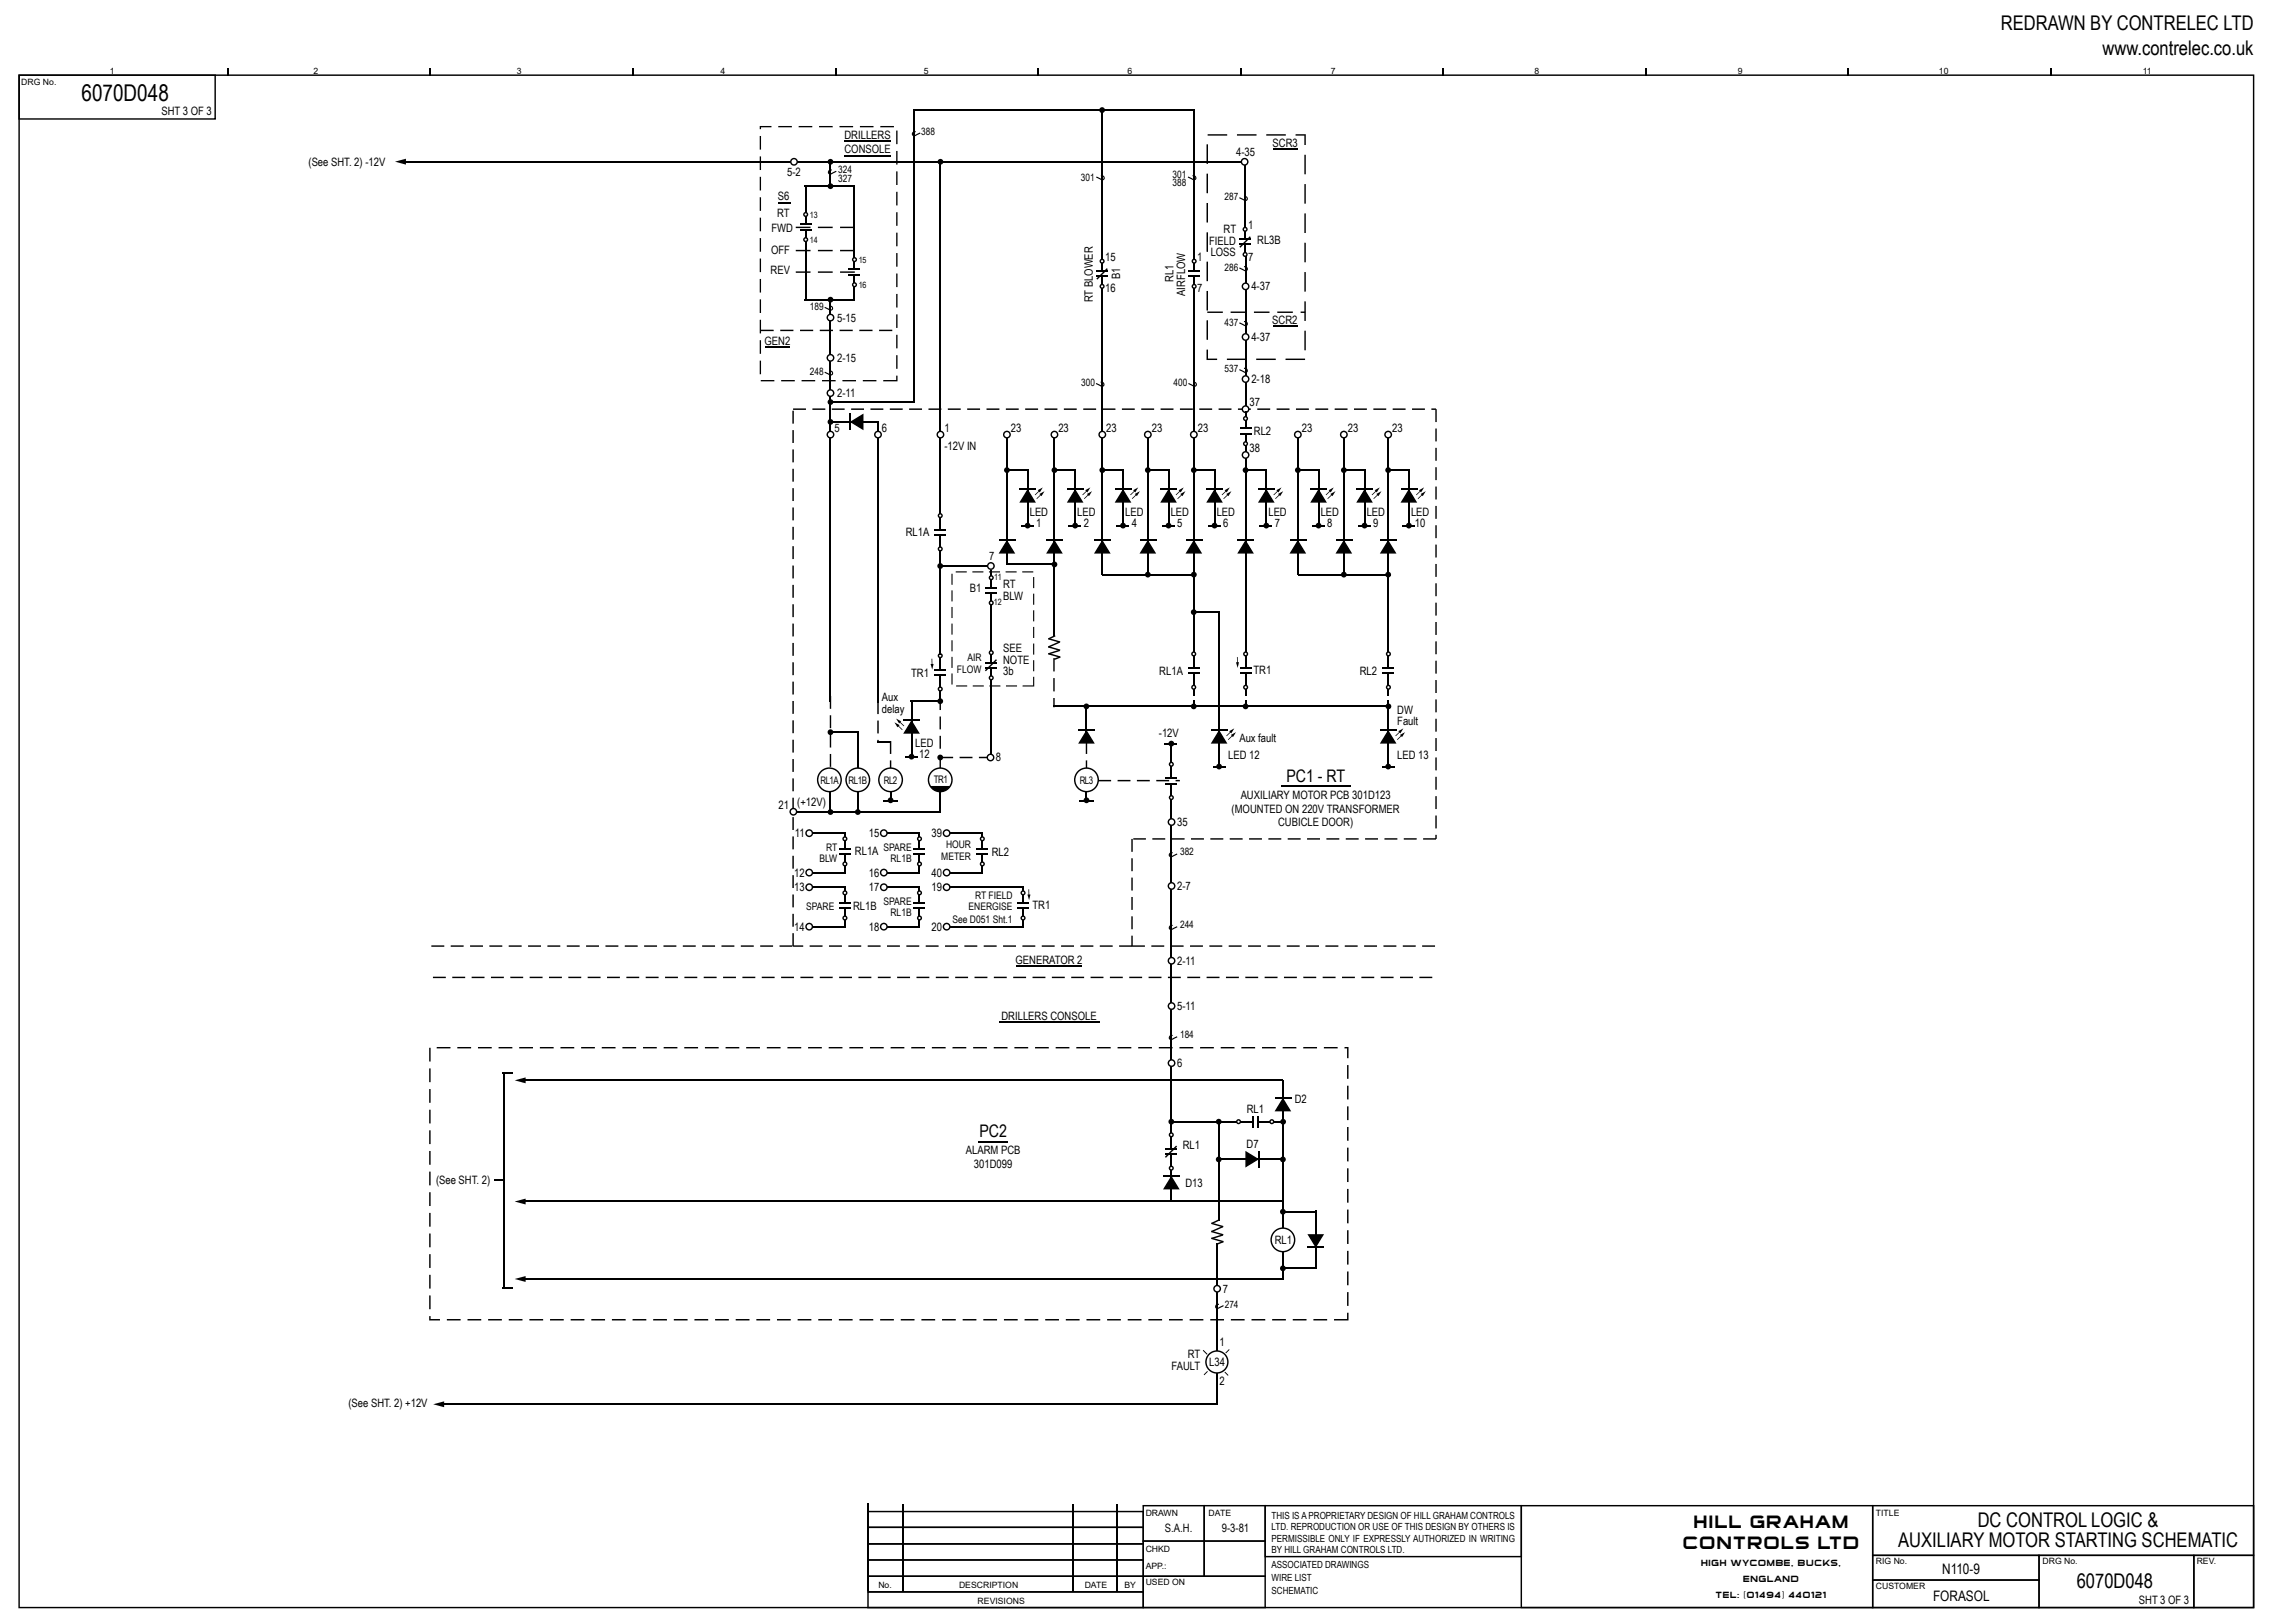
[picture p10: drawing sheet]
<svg xmlns="http://www.w3.org/2000/svg" width="393mm" height="281mm" viewBox="0 0 393 281" stroke-linecap="round" stroke-linejoin="round" font-family="sans-serif">
<defs><g id="words">
<text font-size="4" x="14.1" y="17.5">6070D048</text>
<g font-size="3.5">
<text x="346.5" y="5.3">REDRAWN BY CONTRELEC LTD</text>
<text x="364.1" y="9.5">www.contrelec.co.uk</text>
<text x="328.7" y="267.9">AUXILIARY MOTOR STARTING SCHEMATIC</text>
<text x="342.5" y="264.4">DC CONTROL LOGIC &amp;</text>
<text x="359.7" y="274.9">6070D048</text>
</g>
<g font-size="3">
<text x="222.8" y="135.3">PC1 - RT</text>
<text x="169.6" y="196.9">PC2</text>
<text x="291.5" y="268.2">CONTROLS LTD</text>
<text x="293.3" y="264.6">HILL GRAHAM</text>
</g>
<g font-size="2.5">
<text x="336.4" y="272.5">N110-9</text>
<text x="334.8" y="277.2">FORASOL</text>
</g>
<g font-size="2">
<text x="28" y="19.9">SHT 3 OF 3</text>
<text x="53.4" y="28.7">(See SHT. 2) -12V</text>
<text x="146.3" y="24.1">DRILLERS</text>
<text x="146.3" y="26.6">CONSOLE</text>
<text x="214.1" y="27">4-35</text>
<text x="220.4" y="25.4">SCR3</text>
<text x="134.7" y="34.7">S6</text>
<text x="136.3" y="30.4">5-2</text>
<text x="133.6" y="40.1">FWD</text>
<text x="134.6" y="37.5">RT</text>
<text x="211.9" y="40.3">RT</text>
<text x="216.2" y="39.7">1</text>
<text x="133.5" y="47.4">REV</text>
<text x="133.6" y="43.9">OFF</text>
<text x="191.4" y="45.2">15</text>
<text x="207.4" y="45.2">1</text>
<text x="209.4" y="42.3">FIELD</text>
<text x="209.7" y="44.3">LOSS</text>
<text x="216.2" y="45.1">7</text>
<text x="217.7" y="42.3">RL3B</text>
<text x="189.3" y="52.3" transform="rotate(-90 189.3 52.3)">RT BLOWER</text>
<text x="191.4" y="50.6">16</text>
<text x="194" y="48.3" transform="rotate(-90 194 48.3)">B1</text>
<text x="203.3" y="48.8" transform="rotate(-90 203.3 48.8)">RL1</text>
<text x="205.2" y="51.2" transform="rotate(-90 205.2 51.2)">AIRFLOW</text>
<text x="207.4" y="50.6">7</text>
<text x="216.7" y="50.3">4-37</text>
<text x="132.4" y="59.7">GEN2</text>
<text x="145" y="55.7">5-15</text>
<text x="216.7" y="59">4-37</text>
<text x="220.4" y="56">SCR2</text>
<text x="145" y="62.6">2-15</text>
<text x="145" y="68.7">2-11</text>
<text x="216.4" y="70.4">37</text>
<text x="216.7" y="66.3">2-18</text>
<text x="144.5" y="74.8">5</text>
<text x="152.7" y="74.8">6</text>
<text x="163.6" y="74.8">1</text>
<text x="163.6" y="78">-12V IN</text>
<text x="175.1" y="74.8">23</text>
<text x="183.3" y="74.8">23</text>
<text x="191.6" y="74.8">23</text>
<text x="199.5" y="74.8">23</text>
<text x="207.4" y="74.8">23</text>
<text x="217.2" y="75.4">RL2</text>
<text x="225.5" y="74.8">23</text>
<text x="233.4" y="74.8">23</text>
<text x="241.1" y="74.8">23</text>
<text x="216.4" y="78.3">38</text>
<text x="178.3" y="89.3">LED</text>
<text x="186.6" y="89.3">LED</text>
<text x="194.9" y="89.3">LED</text>
<text x="202.8" y="89.3">LED</text>
<text x="210.7" y="89.3">LED</text>
<text x="219.7" y="89.3">LED</text>
<text x="228.7" y="89.3">LED</text>
<text x="236.7" y="89.3">LED</text>
<text x="244.4" y="89.3">LED</text>
<text x="156.9" y="92.9">RL1A</text>
<text x="179.5" y="91.3">1</text>
<text x="187.7" y="91.3">2</text>
<text x="196" y="91.3">4</text>
<text x="203.9" y="91.3">5</text>
<text x="211.9" y="91.3">6</text>
<text x="220.8" y="91.3">7</text>
<text x="229.9" y="91.3">8</text>
<text x="237.8" y="91.3">9</text>
<text x="245.1" y="91.3">10</text>
<text x="171.3" y="96.9">7</text>
<text x="173.7" y="101.9">RT</text>
<text x="168" y="102.5">B1</text>
<text x="173.7" y="103.9">BLW</text>
<text x="173.7" y="112.9">SEE</text>
<text x="157.8" y="117.1">TR1</text>
<text x="173.7" y="114.9">NOTE</text>
<text x="173.7" y="116.9">3b</text>
<text x="200.8" y="116.8">RL1A</text>
<text x="217.1" y="116.7">TR1</text>
<text x="235.5" y="116.8">RL2</text>
<text x="152.7" y="121.4">Aux</text>
<text x="152.7" y="123.4">delay</text>
<text x="242" y="123.6">DW</text>
<text x="242" y="125.6">Fault</text>
<text x="158.5" y="129.3">LED</text>
<text x="159.2" y="131.3">12</text>
<text x="172.5" y="131.8">8</text>
<text x="200.7" y="127.6">-12V</text>
<text x="212.7" y="131.5">LED 12</text>
<text x="214.7" y="128.5">Aux fault</text>
<text x="242" y="131.5">LED 13</text>
<text x="134.8" y="140">21</text>
<text x="138.1" y="139.5">(+12V)</text>
<text x="203.9" y="143">35</text>
<text x="213.3" y="140.7">(MOUNTED ON 220V TRANSFORMER</text>
<text x="214.9" y="138.3">AUXILIARY MOTOR PCB 301D123</text>
<text x="221.4" y="143.1">CUBICLE DOOR)</text>
<text x="137.7" y="144.9">11</text>
<text x="148.1" y="147.9">RL1A</text>
<text x="150.5" y="144.9">15</text>
<text x="161.4" y="144.9">39</text>
<text x="171.8" y="148.1">RL2</text>
<text x="137.6" y="151.7">12</text>
<text x="137.6" y="154.3">13</text>
<text x="150.5" y="151.7">16</text>
<text x="150.5" y="154.3">17</text>
<text x="161.4" y="151.7">40</text>
<text x="161.4" y="154.3">19</text>
<text x="203.9" y="154.1">2-7</text>
<text x="137.6" y="161.1">14</text>
<text x="147.7" y="157.5">RL1B</text>
<text x="150.5" y="161.1">18</text>
<text x="161.4" y="161.1">20</text>
<text x="178.8" y="157.3">TR1</text>
<text x="175.9" y="166.9">GENERATOR 2</text>
<text x="203.9" y="167">2-11</text>
<text x="173.4" y="176.6">DRILLERS CONSOLE</text>
<text x="203.9" y="174.9">5-11</text>
<text x="203.9" y="184.7">6</text>
<text x="224.2" y="191">D2</text>
<text x="215.9" y="192.7">RL1</text>
<text x="167.3" y="199.9">ALARM PCB</text>
<text x="168.7" y="202.3">301D099</text>
<text x="204.8" y="198.9">RL1</text>
<text x="215.9" y="198.7">D7</text>
<text x="75.5" y="204.9">(See SHT. 2)</text>
<text x="205.3" y="205.4">D13</text>
<text x="220.8" y="215.4">RL1</text>
<text x="211.8" y="223.8">7</text>
<text x="211.2" y="233">1</text>
<text x="202.9" y="237.1">FAULT</text>
<text x="205.7" y="235.1">RT</text>
<text x="209.4" y="236.4">L34</text>
<text x="211.2" y="239.8">2</text>
<text x="60.3" y="243.7">(See SHT. 2) +12V</text>
<text x="201.8" y="265.2">S.A.H.</text>
<text x="211.6" y="265.2">9-3-81</text>
<text x="370.4" y="277.7">SHT 3 OF 3</text>
</g>
<g font-size="1.8">
<text x="165.7" y="116.4">FLOW</text>
<text x="167.5" y="114.4">AIR</text>
<text x="142.1" y="135.7">RL1A</text>
<text x="147" y="135.7">RL1B</text>
<text x="153.1" y="135.7">RL2</text>
<text x="161.7" y="135.5">TR1</text>
<text x="187" y="135.7">RL3</text>
<text x="141.9" y="149.3">BLW</text>
<text x="143.1" y="147.3">RT</text>
<text x="153" y="147.3">SPARE</text>
<text x="154.2" y="149.3">RL1B</text>
<text x="163" y="148.9">METER</text>
<text x="163.8" y="146.9">HOUR</text>
<text x="168.9" y="155.6">RT FIELD</text>
<text x="139.6" y="157.5">SPARE</text>
<text x="153" y="156.7">SPARE</text>
<text x="154.2" y="158.7">RL1B</text>
<text x="165" y="159.7">See D051 Sht.1</text>
<text x="167.8" y="157.6">ENERGISE</text>
</g>
<g font-size="1.7">
<text x="159.6" y="23.4">388</text>
<text x="145.2" y="30">324</text>
<text x="145.2" y="31.5">327</text>
<text x="187.2" y="31.3">301</text>
<text x="203.1" y="30.8">301</text>
<text x="203.1" y="32.3">388</text>
<text x="212.1" y="34.7">287</text>
<text x="212.1" y="46.9">286</text>
<text x="140.3" y="53.7">189</text>
<text x="212.1" y="56.4">437</text>
<text x="140.3" y="64.9">248</text>
<text x="212.1" y="64.5">537</text>
<text x="187.3" y="66.9">300</text>
<text x="203.3" y="66.9">400</text>
<text x="204.4" y="148.1">382</text>
<text x="204.4" y="160.7">244</text>
<text x="204.4" y="179.7">184</text>
<text x="212.1" y="226.5">274</text>
<text x="220.2" y="262.9">THIS IS A PROPRIETARY DESIGN OF HILL GRAHAM CONTROLS</text>
<text x="220.2" y="264.9">LTD. REPRODUCTION OR USE OF THIS DESIGN BY OTHERS IS</text>
<text x="220.2" y="266.9">PERMISSIBLE ONLY IF EXPRESSLY AUTHORIZED IN WRITING</text>
<text x="220.2" y="268.9">BY HILL GRAHAM CONTROLS LTD.</text>
<text x="220.2" y="273.7">WIRE LIST</text>
<text x="220.2" y="275.9">SCHEMATIC</text>
<text x="220.2" y="271.5">ASSOCIATED DRAWINGS</text>
</g>
<g font-size="1.5">
<text x="3.7" y="14.6">DRG No.</text>
<text x="19" y="12.7">1</text>
<text x="54.3" y="12.7">2</text>
<text x="89.5" y="12.7">3</text>
<text x="124.8" y="12.7">4</text>
<text x="160" y="12.7">5</text>
<text x="195.3" y="12.7">6</text>
<text x="230.5" y="12.7">7</text>
<text x="265.7" y="12.7">8</text>
<text x="301" y="12.7">9</text>
<text x="335.8" y="12.7">10</text>
<text x="371.1" y="12.7">11</text>
<text x="140.3" y="37.7">13</text>
<text x="140.3" y="42.1">14</text>
<text x="148.7" y="45.5">15</text>
<text x="148.7" y="49.9">16</text>
<text x="172.2" y="100.5">11</text>
<text x="172.1" y="104.8">12</text>
<text x="198.4" y="262.4">DRAWN</text>
<text x="209.3" y="262.4">DATE</text>
<text x="324.9" y="262.5">TITLE</text>
<text x="198.4" y="268.7">CHKD</text>
<text x="152.1" y="274.9">No.</text>
<text x="166.1" y="274.9">DESCRIPTION</text>
<text x="187.9" y="274.9">DATE</text>
<text x="194.7" y="274.9">BY</text>
<text x="198.4" y="274.4">USED ON</text>
<text x="198.4" y="271.7">APP.:</text>
<text x="294.6" y="271">HIGH WYCOMBE, BUCKS,</text>
<text x="301.9" y="273.8">ENGLAND</text>
<text x="324.9" y="270.8">RIG No.</text>
<text x="324.9" y="275.2">CUSTOMER</text>
<text x="353.8" y="270.8">DRG No.</text>
<text x="380.5" y="270.8">REV.</text>
<text x="169.3" y="277.7">REVISIONS</text>
<text x="297.2" y="276.6">TEL: (01494) 440121</text>
</g>
</g></defs>
<g fill="#000">
<path d="M39.3 11.8h.3v1.2h-.3zM74.4 11.8h.3v1.2h-.3zM109.5 11.8h.3v1.2h-.3zM144.6 11.8h.2v1.2h-.2zM179.7 11.8h.2v1.2h-.2zM214.8 11.8h.2v1.2h-.2zM249.8 11.8h.3v1.2h-.3zM284.9 11.8h.3v1.2h-.3zM320 11.8h.2v1.2h-.2zM355.1 11.8h.2v1.2h-.2zM3.2 12.9h34.2v7.7h-.1v-.1v.1h-.2v-7.5h-33.7v7.4h33.9l.1 .2h-34.2zM68.4 28l1.9-.5v1z"/>
<path d="M150.2 275.5h47.9v2.9h-47.9v-2.8h.1v.1v-.1h.2v2.6h47.4v-2.5h-47.6zM150.2 272.8h47.9v2.9h-47.9v-2.8h.1v.1v-.1h.2v2.6h47.4v-2.5h-47.6zM150.2 269.9h47.9v3.1h-47.9v-2.9h.1v.1v-.1h.2v2.7h47.4v-2.6h-47.6zM150.2 267.2h47.9v3h-47.9v-2.9h.1v.1v-.1h.2v2.6h47.4v-2.5h-47.6zM150.2 264.3h47.9v3.1h-47.9v-3h.1v.1v-.1h.2v2.8h47.4v-2.7h-47.6zM150.2 261.6h47.9v2.9h-47.9v-2.8h.1v.1v-.1h.2v2.6h47.4v-2.5h-47.6zM197.9 272.8h21.3v5.6h-21.3v-5.5h.1v.1v-.1h.1v5.3h20.9v-5.2h-21zM197.9 260.5h10.8v6.4h-10.8v-6.2h.1v.1v-.1h.1v6h10.3v-5.9h-10.4zM197.9 266.7h10.8v6.3h-10.8v-6.2h.1v.1v-.1h.1v6h10.3v-5.9h-10.4zM208.4 266.7h10.8v6.3h-10.8v-6.2h.2v.1v-.1h.1v6h10.3v-5.9h-10.4zM208.4 260.5h10.8v6.4h-10.8v-6.2h.2v.1v-.1h.1v6h10.3v-5.9h-10.4zM219 260.5h44.6v9.1h-44.6v-8.9h.1v.1v-.1h.1v8.7h44.2v-8.6h-44.3z"/>
<path d="M263.4 260.5h61.1v17.9h-61.1v-17.7h.1v.1v-.1h.1v17.5h60.6v-17.4h-60.7zM324.2 273.4h29.1v5h-29.1v-4.9h.1v.2v-.2h.2v4.7h28.5v-4.5h-28.7zM324.2 269.1h29.1v4.6h-29.1v-4.4h.1v.1v-.1h.2v4.1h28.5v-4h-28.7zM353 269.1h27.1v9.3h-27.1v-9.1h.1v.1v-.1h.2v8.9h26.5v-8.8h-26.7zM379.8 269.1h10.6v9.3h-10.6v-9.1h.2v.1v-.1h.1v8.9h10.1v-8.8h-10.2zM3.2 12.9h387.2v265.4h-.1v-.1v.1h-.1v-265.2h-386.8v265.1h386.9l.1 .2h-387.2zM324.2 260.5h66.1v.2h-.1h.1v.1h-65.8v8.3h65.7v-8.4l.2-.2v8.9h-66.2z"/>
<path d="M247.9 70.7v.3h.8v-.3zM244.6 70.7v.3h2.2v-.3zM241.2 70.7v.3h2.2v-.3zM237.9 70.7v.3h2.2v-.3zM234.5 70.7v.3h2.2v-.3zM231.2 70.7v.3h2.2v-.3zM227.8 70.7v.3h2.2v-.3zM224.5 70.7v.3h2.2v-.3zM221.1 70.7v.3h2.2v-.3zM217.8 70.7v.3h2.2v-.3zM214.4 70.7v.3h2.2v-.3zM211.1 70.7v.3h2.2v-.3zM207.7 70.7v.3h2.2v-.3zM204.4 70.7v.3h2.2v-.3zM201 70.7v.3h2.2v-.3zM197.7 70.7v.3h2.2v-.3zM194.3 70.7v.3h2.2v-.3zM191 70.7v.3h2.2v-.3zM187.6 70.7v.3h2.2v-.3zM184.3 70.7v.3h2.2v-.3zM180.9 70.7v.3h2.2v-.3zM177.6 70.7v.3h2.2v-.3zM174.2 70.7v.3h2.2v-.3zM170.9 70.7v.3h2.2v-.3zM167.5 70.7v.3h2.2v-.3zM164.2 70.7v.3h2.2v-.3zM160.8 70.7v.3h2.2v-.3zM157.5 70.7v.3h2.2v-.3zM154.1 70.7v.3h2.2v-.3zM150.8 70.7v.3h2.2v-.3zM147.4 70.7v.3h2.2v-.3zM144.1 70.7v.3h2.2v-.3zM140.7 70.7v.3h2.2v-.3zM137.4 70.7v.3h2.2v-.3z"/>
<path d="M143.7 120.5v2.2h.3v-2.2zM143.7 123.8v2.3h.3v-2.3zM143.7 127.2v2.2h.3v-2.2zM143.7 130.5v2.3h.3v-2.3zM143.7 133.9v2.2h.3v-2.2z"/>
<path d="M154.1 128.3v2.2h.3v-2.2zM154.1 131.6v2.3h.3v-2.3z"/>
</g>
<path d="M70 28h145.5M143.8 75.2v46.3M152.1 75.3v46.4M143.8 135.5v5.1M162.8 135.6v5.1M137.4 140.5h25.6M150.3 260.3v15.1M156.5 260.4v15.2M185.9 260.4v15.2M193.5 260.4v15.2" fill="none" stroke="#000" stroke-width=".25"/>
<circle cx="171.6" cy="98" r=".56" fill="#fff"/>
<g fill="#000">
<path d="M174.4 93.7l1.2 2h-2.4zM178 84.9l1.2 2h-2.4zM179.2 85.6l.8-.7 .1 .1-.8 .7zM179.5 86.3l.8-.8 .1 .1-.8 .8zM179.7 84.9l.9-.5-.5 .8zM180 85.5l.9-.5-.5 .9zM154.9 125l.9 .5-.4 .4zM155.2 124.4l.9 .5-.4 .4zM155.5 125.5l.8 .8-.1 .1-.8-.8zM155.8 124.9l.8 .7-.1 .1-.8-.7zM157.9 124.9l1.2 2h-2.4zM211.1 126.6l1.3 2h-2.5z"/>
<path d="M212.4 127.4l.8-.8 .1 .1-.8 .8zM212.7 128l.8-.7v.1l-.7 .7zM212.9 126.6l.9-.5-.5 .9zM213.2 127.2l.9-.5-.6 .9zM240.4 126.6l1.2 2h-2.4zM241.7 127.4l.7-.8 .1 .1-.8 .8zM241.9 128l.8-.7 .1 .1-.8 .7zM242.2 126.6l.9-.5-.6 .9zM242.5 127.2l.9-.5-.6 .9z"/>
<path d="M170.9 98a.7 .7 0 0 0 1.4 0 .7 .7 0 0 0-1.4 0zM171.2 98a.43 .43 0 0 1 .8 0 .43 .43 0 0 1-.8 0z"/>
<path d="M174.4 93.5l-1.5 2.3h2.9zM174.4 94l1 1.6h-2z"/>
<path d="M178 84.7l-1.5 2.3h2.9zM178 85.1l1 1.7h-2z"/>
<path d="M157.9 124.7l-1.5 2.3h2.9zM157.9 125.1l1 1.7h-2z"/>
<path d="M211.1 126.4l-1.4 2.3h2.9zM211.1 126.9l1 1.6h-2z"/>
<path d="M240.4 126.4l-1.4 2.3h2.9zM240.4 126.9l1 1.6h-2z"/>
<circle cx="162.8" cy="98" r=".5"/>
<circle cx="174.4" cy="81.4" r=".5"/>
<circle cx="178" cy="91" r=".5"/>
<circle cx="182.6" cy="97.7" r=".5"/>
<circle cx="198.8" cy="99.5" r=".5"/>
<circle cx="206.8" cy="99.5" r=".5"/>
<circle cx="232.7" cy="99.5" r=".5"/>
<circle cx="240.4" cy="99.5" r=".5"/>
<circle cx="206.7" cy="106" r=".5"/>
<circle cx="157.9" cy="131" r=".5"/>
<circle cx="188.2" cy="122.3" r=".5"/>
<circle cx="206.7" cy="122.3" r=".5"/>
<circle cx="211.1" cy="132.7" r=".5"/>
<circle cx="215.7" cy="122.3" r=".5"/>
<circle cx="240.4" cy="132.7" r=".5"/>
<circle cx="240.5" cy="122.3" r=".5"/>
</g>
<g fill="none" stroke="#000" stroke-width=".25">
<path d="M174.4 75.2v22.5h8M173 93.5h2.8M174.4 81.4h3.7M176.6 84.7h2.8M176.8 91h2.2M178 81.4v9.4M211.1 105.8v26.7M156.5 124.7h2.8M156.8 131h2.2M157.9 121.4v9.4M209.8 126.4h2.8M210.1 132.7h2.2"/>
<path d="M239.1 126.4h2.8M239.3 132.7h2.3M240.4 122.4v10.1"/>
</g>
<circle cx="174.4" cy="75.2" r=".56" fill="#fff"/>
<g fill="#000">
<path d="M182.6 93.7l1.2 2h-2.4zM186.2 84.9l1.2 2h-2.4zM187.4 85.6l.8-.7 .1 .1-.8 .7zM187.7 86.3l.8-.8 .1 .1-.8 .8zM188 84.9l.8-.5-.5 .8zM188.3 85.5l.8-.5-.5 .9zM188.2 126.6l1.2 2h-2.4z"/>
<path d="M173.7 75.2a.7 .7 0 0 0 1.4 0 .7 .7 0 0 0-1.4 0zM174 75.2a.43 .43 0 0 1 .8 0 .43 .43 0 0 1-.8 0z"/>
<path d="M182.6 93.5l-1.4 2.3h2.9zM182.6 94l1 1.6h-2z"/>
<path d="M186.2 84.7l-1.4 2.3h2.9zM186.2 85.1l1 1.7h-2z"/>
<path d="M188.2 126.4l-1.5 2.3h2.9zM188.2 126.9l1 1.6h-2z"/>
<circle cx="182.6" cy="81.4" r=".5"/>
<circle cx="186.2" cy="91" r=".5"/>
</g>
<path d="M182.6 75.2v24.3M181.3 93.5h2.8M182.6 81.4h3.7M184.9 84.7h2.7M185 91h2.3M186.2 81.4v9.4M186.8 126.4h2.8" fill="none" stroke="#000" stroke-width=".25"/>
<circle cx="182.6" cy="75.2" r=".56" fill="#fff"/>
<g fill="#000">
<path d="M190.9 93.7l1.2 2h-2.4zM194.5 84.9l1.2 2h-2.4zM195.7 85.6l.8-.7 .1 .1-.8 .7zM196 86.3l.8-.8 .1 .1-.8 .8zM196.3 84.9l.8-.5-.5 .8zM196.5 85.5l.9-.5-.5 .9z"/>
<path d="M181.9 75.2a.7 .7 0 0 0 1.4 0 .7 .7 0 0 0-1.4 0zM182.2 75.2a.45 .45 0 0 1 .9 0 .45 .45 0 0 1-.9 0z"/>
<path d="M190.9 93.5l-1.4 2.3h2.9zM190.9 94l1 1.6h-2z"/>
<path d="M194.5 84.7l-1.4 2.3h2.8zM194.5 85.1l1 1.7h-2z"/>
<circle cx="190.9" cy="81.4" r=".5"/>
<circle cx="194.5" cy="91" r=".5"/>
</g>
<path d="M190.9 75.2v24.3h8.1M189.6 93.5h2.7M190.9 81.4h3.7M193.1 84.7h2.8M193.3 91h2.2M194.5 81.4v9.4" fill="none" stroke="#000" stroke-width=".25"/>
<circle cx="190.9" cy="75.2" r=".56" fill="#fff"/>
<g fill="#000">
<path d="M198.8 93.7l1.2 2h-2.4zM202.4 84.9l1.2 2h-2.4zM203.6 85.6l.8-.7 .1 .1-.8 .7zM203.9 86.3l.8-.8 .1 .1-.8 .8zM204.1 84.9l.9-.5-.5 .8zM204.4 85.5l.9-.5-.5 .9z"/>
<path d="M190.2 75.2a.7 .7 0 0 0 1.4 0 .7 .7 0 0 0-1.4 0zM190.5 75.2a.43 .43 0 0 1 .8 0 .43 .43 0 0 1-.8 0z"/>
<path d="M198.8 93.5l-1.4 2.3h2.8zM198.8 94l1 1.6h-2z"/>
<path d="M202.4 84.7l-1.5 2.3h2.9zM202.4 85.1l1 1.7h-2z"/>
<circle cx="198.8" cy="81.4" r=".5"/>
<circle cx="202.4" cy="91" r=".5"/>
</g>
<path d="M198.8 75.2v24.3h8.1M197.4 93.5h2.8M198.8 81.4h3.7M201 84.7h2.8M201.2 91h2.2M202.4 81.4v9.4" fill="none" stroke="#000" stroke-width=".25"/>
<circle cx="198.8" cy="75.2" r=".56" fill="#fff"/>
<g fill="#000">
<path d="M206.8 93.7l1.2 2h-2.5zM210.4 84.9l1.2 2h-2.5zM211.6 85.6l.8-.7 .1 .1-.8 .7zM211.9 86.3l.8-.8 .1 .1-.8 .8zM212.1 84.9l.9-.5-.5 .8zM212.4 85.5l.9-.5-.5 .9z"/>
<path d="M198.1 75.2a.7 .7 0 0 0 1.4 0 .7 .7 0 0 0-1.4 0zM198.4 75.2a.43 .43 0 0 1 .8 0 .43 .43 0 0 1-.8 0z"/>
<path d="M206.8 93.5l-1.5 2.3h2.9zM206.8 94l1 1.6h-2z"/>
<path d="M210.4 84.7l-1.5 2.3h2.9zM210.4 85.1l.9 1.7h-1.9z"/>
<circle cx="206.8" cy="81.4" r=".5"/>
<circle cx="210.4" cy="91" r=".5"/>
</g>
<path d="M206.8 75.2v24.3M205.4 93.5h2.8M206.8 81.4h3.7M209 84.7h2.8M209.2 91h2.2M210.4 81.4v9.4" fill="none" stroke="#000" stroke-width=".25"/>
<circle cx="206.8" cy="75.2" r=".56" fill="#fff"/>
<g fill="#000">
<path d="M215.7 93.7l1.2 2h-2.4zM219.3 84.9l1.2 2h-2.4zM220.5 85.6l.8-.7 .1 .1-.8 .7zM220.8 86.3l.8-.8 .1 .1-.8 .8zM221.1 84.9l.9-.5-.6 .8zM221.4 85.5l.8-.5-.5 .9zM224.8 93.7l1.2 2h-2.4zM228.4 84.9l1.2 2h-2.5zM229.6 85.6l.8-.7 .1 .1-.8 .7zM229.9 86.3l.8-.8 .1 .1-.8 .8zM230.1 84.9l.9-.5-.5 .8zM230.4 85.5l.9-.5-.5 .9z"/>
<path d="M206.1 75.2a.68 .68 0 0 0 1.3 0 .68 .68 0 0 0-1.3 0zM206.3 75.2a.45 .45 0 0 1 .9 0 .45 .45 0 0 1-.9 0z"/>
<path d="M215.7 93.5l-1.4 2.3h2.9zM215.7 94l1 1.6h-2z"/>
<path d="M219.3 84.7l-1.4 2.3h2.9zM219.3 85.1l1 1.7h-2z"/>
<path d="M224.8 93.5l-1.5 2.3h2.9zM224.8 94l1 1.6h-2z"/>
<path d="M228.4 84.7l-1.5 2.3h2.9zM228.4 85.1l1 1.7h-2z"/>
<circle cx="215.7" cy="81.4" r=".5"/>
<circle cx="219.3" cy="91" r=".5"/>
<circle cx="224.8" cy="81.4" r=".5"/>
<circle cx="228.4" cy="91" r=".5"/>
</g>
<path d="M215.7 78.8v20.7M224.8 75.2v24.3h8M214.4 93.5h2.8M215.7 81.4h3.7M218 84.7h2.7M218.1 91h2.3M219.3 81.4v9.4M223.4 93.5h2.8M224.8 81.4h3.7M227 84.7h2.8M227.2 91h2.2M228.4 81.4v9.4" fill="none" stroke="#000" stroke-width=".25"/>
<circle cx="224.8" cy="75.2" r=".56" fill="#fff"/>
<g fill="#000">
<path d="M232.7 93.7l1.3 2h-2.5zM236.3 84.9l1.3 2h-2.5zM237.6 85.6l.8-.7v.1l-.7 .7zM237.9 86.3l.7-.8 .1 .1-.8 .8zM238.1 84.9l.9-.5-.6 .8zM238.4 85.5l.9-.5-.6 .9z"/>
<path d="M224.1 75.2a.7 .7 0 0 0 1.4 0 .7 .7 0 0 0-1.4 0zM224.3 75.2a.45 .45 0 0 1 .9 0 .45 .45 0 0 1-.9 0z"/>
<path d="M232.7 93.5l-1.4 2.3h2.9zM232.7 94l1 1.6h-1.9z"/>
<path d="M236.3 84.7l-1.4 2.3h2.9zM236.3 85.1l1 1.7h-2z"/>
<circle cx="232.7" cy="81.4" r=".5"/>
<circle cx="236.3" cy="91" r=".5"/>
</g>
<path d="M232.7 75.2v24.3h8.1M231.4 93.5h2.8M232.7 81.4h3.8M235 84.7h2.8M235.1 91h2.3M236.3 81.4v9.4" fill="none" stroke="#000" stroke-width=".25"/>
<circle cx="232.7" cy="75.2" r=".56" fill="#fff"/>
<g fill="#000">
<path d="M240.4 93.7l1.2 2h-2.4zM244 84.9l1.2 2h-2.4zM245.2 85.6l.8-.7 .1 .1-.8 .7zM245.5 86.3l.8-.8 .1 .1-.8 .8zM245.8 84.9l.8-.5-.5 .8zM246.1 85.5l.8-.5-.5 .9z"/>
<path d="M232.1 75.2a.68 .68 0 0 0 1.3 0 .68 .68 0 0 0-1.3 0zM232.3 75.2a.45 .45 0 0 1 .9 0 .45 .45 0 0 1-.9 0z"/>
<path d="M240.4 93.5l-1.4 2.3h2.9zM240.4 94l1 1.6h-2z"/>
<path d="M244 84.7l-1.4 2.3h2.9zM244 85.1l1 1.7h-2z"/>
<circle cx="240.4" cy="81.4" r=".5"/>
<circle cx="244" cy="91" r=".5"/>
</g>
<path d="M240.4 75.2v24.3M239.1 93.5h2.8M240.4 81.4h3.7M242.7 84.7h2.7M242.8 91h2.3M244 81.4v9.4" fill="none" stroke="#000" stroke-width=".25"/>
<circle cx="240.4" cy="75.2" r=".56" fill="#fff"/>
<g fill="#000">
<path d="M162.5 94.8l.3-.2v.2l-.2 .2 .1 .2h.3v-.2l-.2-.2v-.2a.44 .44 0 0 1 .5 .5 .44 .44 0 0 1-.6 .3 .44 .44 0 0 1-.2-.6zM162.5 89l.3-.2v.3l-.2 .2 .1 .1h.3v-.1l-.2-.2v-.3a.44 .44 0 0 1 .5 .5 .44 .44 0 0 1-.6 .4 .44 .44 0 0 1-.2-.7zM171.3 99.8l.4-.2v.2l-.2 .2v.2h.3l.1-.2-.2-.2v-.2a.44 .44 0 0 1 .4 .5 .44 .44 0 0 1-.6 .3 .44 .44 0 0 1-.2-.6zM162.5 119.1l.3-.3v.3l-.2 .2 .1 .1h.3v-.1l-.2-.2v-.3a.44 .44 0 0 1 .5 .6 .44 .44 0 0 1-.6 .3 .44 .44 0 0 1-.2-.6zM162.5 113.3l.3-.2v.2l-.2 .2 .1 .2h.3v-.2l-.2-.2v-.2a.44 .44 0 0 1 .5 .5 .44 .44 0 0 1-.6 .3 .44 .44 0 0 1-.2-.6zM171.3 104.1l.4-.2v.3l-.2 .2v.1h.3l.1-.1-.2-.2v-.3a.44 .44 0 0 1 .4 .5 .44 .44 0 0 1-.6 .4 .44 .44 0 0 1-.2-.7zM171.3 117.1l.4-.2v.3l-.2 .1v.2h.3l.1-.2-.2-.1v-.3a.44 .44 0 0 1 .4 .5 .44 .44 0 0 1-.6 .4 .44 .44 0 0 1-.2-.7zM171.3 112.8l.4-.3v.3l-.2 .2v.1h.3l.1-.1-.2-.2v-.3a.44 .44 0 0 1 .4 .6 .44 .44 0 0 1-.6 .3 .44 .44 0 0 1-.2-.6zM171.5 102.7h.3v1.4h-.3zM171.5 100.3h.3v1.4h-.3zM171.5 115.7h.3v1.3h-.3zM171.5 113.3h.3v1.3h-.3z"/>
<path d="M206.4 118.8l.3-.3v.3l-.1 .2v.1h.3v-.1l-.2-.2v-.3a.44 .44 0 0 1 .5 .6 .44 .44 0 0 1-.6 .3 .44 .44 0 0 1-.2-.6zM206.4 113l.3-.2v.2l-.1 .2v.1h.3v-.1l-.2-.2v-.2a.44 .44 0 0 1 .5 .5 .44 .44 0 0 1-.6 .3 .44 .44 0 0 1-.2-.6zM240.1 118.8l.4-.3v.3l-.2 .2v.1h.3l.1-.1-.2-.2v-.3a.44 .44 0 0 1 .4 .6 .44 .44 0 0 1-.6 .3 .44 .44 0 0 1-.2-.6zM240.1 113l.4-.2v.2l-.2 .2v.1h.3l.1-.1-.2-.2v-.2a.44 .44 0 0 1 .4 .5 .44 .44 0 0 1-.6 .3 .44 .44 0 0 1-.2-.6zM202.5 137.9l.4-.3v.3l-.2 .2v.1h.3l.1-.1-.2-.2v-.3a.44 .44 0 0 1 .4 .6 .44 .44 0 0 1-.6 .3 .44 .44 0 0 1-.2-.6zM202.5 132.1l.4-.2v.2l-.2 .2v.1h.3l.1-.1-.2-.2v-.2a.44 .44 0 0 1 .4 .5 .44 .44 0 0 1-.6 .3 .44 .44 0 0 1-.2-.6z"/>
<path d="M239.7 75.2a.7 .7 0 0 0 1.4 0 .7 .7 0 0 0-1.4 0zM240 75.2a.45 .45 0 0 1 .9 0 .45 .45 0 0 1-.9 0z"/>
</g>
<g fill="none" stroke="#000" stroke-width=".25">
<path d="M161.8 92.6h2.1M161.8 91.7h2.1M162.8 89.6v2M162.8 92.7v2M161.8 116.8h2.1M161.8 115.9h2.1M162.8 113.8v2.1M162.8 116.9v2.1M170.7 115.6h2M170.7 102.6h2M170.7 101.7h2M170.7 114.7h2"/>
<path d="M205.7 116.5h2.1M205.7 115.6h2.1M206.7 113.5v2.1M206.7 116.6v2.1M239.5 116.5h2M239.5 115.6h2M240.5 113.5v2.1M240.5 116.6v2.1M143.8 126.8h4.9M148.6 126.8v13.7M201.9 135.6h2M201.9 134.7h2"/>
<path d="M202.9 132.6v2.1M202.9 135.7v2.1"/>
</g>
<circle cx="143.6" cy="135" r="2.04" fill="#fff"/>
<path d="M142.1 133.5a2.16 2.16 0 0 1 2.4-.5 2.16 2.16 0 0 1 1.3 2h-.2a1.91 1.91 0 0 0-2.8-1.7 1.91 1.91 0 0 0-.3 3.2 1.91 1.91 0 0 0 3-1.1l.1-.4h.2a2.16 2.16 0 0 1-3 2 2.16 2.16 0 0 1-.7-3.5z" fill="#000"/>
<circle cx="148.6" cy="135" r="2.04" fill="#fff"/>
<path d="M147 133.5a2.16 2.16 0 0 1 2.4-.5 2.16 2.16 0 0 1 1.3 2h-.2a1.91 1.91 0 0 0-2.8-1.7 1.91 1.91 0 0 0-.3 3.2 1.91 1.91 0 0 0 3-1.1l.1-.4h.2a2.16 2.16 0 0 1-3 2 2.16 2.16 0 0 1-.7-3.5z" fill="#000"/>
<circle cx="162.8" cy="135" r="2.04" fill="#fff"/>
<g fill="#000">
<path d="M161.1 136.1h3.5a2.04 2.04 0 0 1-3.5 0zM161.3 133.5a2.16 2.16 0 0 1 2.4-.5 2.16 2.16 0 0 1 1.3 2h-.2a1.91 1.91 0 0 0-2.8-1.7 1.91 1.91 0 0 0-.3 3.2 1.91 1.91 0 0 0 3-1.1l.1-.4h.2a2.16 2.16 0 0 1-3 2 2.16 2.16 0 0 1-.7-3.5z"/>
<circle cx="143.8" cy="126.8" r=".5"/>
<circle cx="154.2" cy="138.5" r=".5"/>
<circle cx="162.8" cy="131.1" r=".5"/>
<circle cx="162.8" cy="121.4" r=".5"/>
<circle cx="143.8" cy="140.6" r=".5"/>
<circle cx="148.6" cy="140.6" r=".5"/>
</g>
<path d="M152.9 138.7h2.6M154.2 134.9v3.8" fill="none" stroke="#000" stroke-width=".25"/>
<circle cx="154.2" cy="135" r="2.04" fill="#fff"/>
<g fill="#000">
<path d="M152.7 133.5a2.16 2.16 0 0 1 2.4-.5 2.16 2.16 0 0 1 1.3 2h-.2a1.91 1.91 0 0 0-2.8-1.7 1.91 1.91 0 0 0-.3 3.2 1.91 1.91 0 0 0 3-1.1l.1-.4h.2a2.16 2.16 0 0 1-3 2 2.16 2.16 0 0 1-.7-3.5z"/>
<path d="M188 128.3v2.2h.3v-2.2zM188 131.6v2.3h.3v-2.3z"/>
<circle cx="188.2" cy="138.5" r=".5"/>
<circle cx="202.9" cy="128.7" r=".5"/>
</g>
<path d="M186.9 138.7h2.5M188.2 134.9v3.8" fill="none" stroke="#000" stroke-width=".25"/>
<circle cx="188.2" cy="135" r="2.04" fill="#fff"/>
<g fill="#000">
<path d="M171.5 98.7h.2v1h-.2zM161.2 115l.5-.1-.2 1zM161.3 114h.2v1.1h-.1zM162.7 119.6h.3v1.7h-.3zM170.6 116l1.9-1.9 .2 .2-2 1.9zM182.5 114l1.1-.4 .1 .2-1.1 .5zM181.6 110.5l1.1-.6 .1 .3-1.1 .5zM181.5 111.9l2-.9 .1 .3-2 .8zM181.6 113.1l1.9-.6 .1 .2-1.9 .6zM181.6 113l2 .6v.3l-2.1-.6zM181.6 111.9l2.1 .5-.1 .3-2.1-.6zM181.6 110.4l2.1 .6-.1 .3-2.1-.6z"/>
<path d="M206.6 119.3h.3v1.1h-.3zM214.1 114.7l.5-.1-.2 1zM214.2 113.7h.2v1.1h-.1zM215.6 119.3h.3v1.1h-.3zM215.4 118.8l.3-.3v.3l-.2 .2 .1 .1h.3v-.1l-.2-.2v-.3a.44 .44 0 0 1 .5 .6 .44 .44 0 0 1-.6 .3 .44 .44 0 0 1-.2-.6zM215.4 113l.3-.2v.2l-.2 .2 .1 .1h.3v-.1l-.2-.2v-.2a.44 .44 0 0 1 .5 .5 .44 .44 0 0 1-.6 .3 .44 .44 0 0 1-.2-.6zM240.3 119.3h.3v1.1h-.3zM186.6 133.5a2.16 2.16 0 0 1 2.4-.5 2.16 2.16 0 0 1 1.3 2h-.2a1.91 1.91 0 0 0-2.8-1.7 1.91 1.91 0 0 0-.3 3.2 1.91 1.91 0 0 0 3-1.1l.1-.4h.2a2.16 2.16 0 0 1-3 2 2.16 2.16 0 0 1-.7-3.5zM206.6 121.1h.3v1.2h-.3zM215.6 121.1h.3v1.2h-.3zM240.3 121.1h.3v1.2h-.3z"/>
<path d="M174.2 118.7v.2h1.9v-.2zM171.4 118.7v.2h1.9v-.2zM168.5 118.7v.2h1.9v-.2zM165.6 118.7v.2h1.9v-.2zM164.8 116.6v1.9h.2v-1.9zM164.8 113.7v1.9h.2v-1.9zM164.8 110.8v2h.2v-2zM164.8 108v1.9h.2v-1.9zM164.8 105.1v1.9h.2v-1.9zM164.8 102.2v1.9h.2v-1.9zM164.8 99.3v1.9h.2v-1.9zM165.5 98.9v.2h1.9v-.2zM168.4 98.9v.2h1.9v-.2zM171.3 98.9v.2h1.9v-.2zM174.2 98.9v.2h1.9v-.2zM177 98.9v.2h2v-.2zM178.9 99.9v1.9h.2v-1.9zM178.9 102.8v1.9h.2v-1.9zM178.9 105.7v1.9h.2v-1.9zM178.9 108.5v1.9h.2v-1.9zM178.9 111.4v1.9h.2v-1.9zM178.9 114.3v1.9h.2v-1.9zM177.1 118.7v.2h2v-1.7h-.2v1.5z"/>
<path d="M182.4 113.9v2.3h.3v-2.3zM182.4 117.4v2.3h.3v-2.3zM182.4 120.8v1.6h.3v-1.6z"/>
<path d="M151.9 121.4v2.2h.3v-2.2zM151.9 124.7v2.3h.3v-2.3zM151.9 128.1v.4h.3v-.4z"/>
<path d="M162.7 130.7v2.3h.3v-2.3zM162.7 127.4v2.2h.3v-2.2zM162.7 124v2.3h.3v-2.3zM162.7 120.7v2.2h.3v-2.2z"/>
<path d="M190.2 135v.3h2.2v-.3zM193.6 135v.3h2.2v-.3zM196.9 135v.3h2.2v-.3zM200.3 135v.3h2.2v-.3zM203.6 135v.3h.7v-.3z"/>
</g>
<g fill="none" stroke="#000" stroke-width=".25">
<path d="M162.9 75.9v13M162.8 95.4v17.9M162.8 98h8.3M182.6 99.5v10.6M206.8 99.5v13.4M215.7 99.5v13.4M240.4 99.5v13.4M171.7 104.6v8.1M171.7 117.7v13.8M206.5 106h4.7M214.7 116.5h2.1M214.7 115.6h2.1"/>
<path d="M215.7 113.5v2.1M215.7 116.6v2.1M151.9 128.4h2.3M157.7 121.4h4.9M182.4 122.3h58M188.2 122.3v5.8M201.7 128.7h2.2M202.9 128.5v3.5M202.9 138.4v57.7"/>
</g>
<circle cx="202.9" cy="142.3" r=".56" fill="#fff"/>
<path d="M202.2 142.3a.7 .7 0 0 0 1.4 0 .7 .7 0 0 0-1.4 0zM202.5 142.3a.43 .43 0 0 1 .8 0 .43 .43 0 0 1-.8 0z" fill="#000"/>
<circle cx="202.9" cy="153.4" r=".56" fill="#fff"/>
<path d="M202.2 153.4a.7 .7 0 0 0 1.4 0 .7 .7 0 0 0-1.4 0zM202.5 153.4a.43 .43 0 0 1 .8 0 .43 .43 0 0 1-.8 0z" fill="#000"/>
<circle cx="202.9" cy="166.3" r=".56" fill="#fff"/>
<path d="M202.2 166.3a.7 .7 0 0 0 1.4 0 .7 .7 0 0 0-1.4 0zM202.5 166.3a.43 .43 0 0 1 .8 0 .43 .43 0 0 1-.8 0z" fill="#000"/>
<circle cx="202.9" cy="174.2" r=".56" fill="#fff"/>
<path d="M202.2 174.2a.7 .7 0 0 0 1.4 0 .7 .7 0 0 0-1.4 0zM202.5 174.2a.43 .43 0 0 1 .8 0 .43 .43 0 0 1-.8 0z" fill="#000"/>
<path d="M140.2 144.2h6.2M140.8 151.1h5.6" fill="none" stroke="#000" stroke-width=".25"/>
<circle cx="140.2" cy="144.2" r=".56" fill="#fff"/>
<path d="M139.5 144.2a.68 .68 0 0 0 1.3 0 .68 .68 0 0 0-1.3 0zM139.7 144.2a.45 .45 0 0 1 .9 0 .45 .45 0 0 1-.9 0z" fill="#000"/>
<circle cx="140.2" cy="151.1" r=".56" fill="#fff"/>
<g fill="#000">
<path d="M145.9 149.3l.4-.2v.3l-.2 .2 .1 .1h.3v-.1l-.2-.2v-.3a.44 .44 0 0 1 .5 .5 .44 .44 0 0 1-.6 .4 .44 .44 0 0 1-.3-.7zM145.9 145l.4-.2v.2l-.2 .2 .1 .2h.3v-.2l-.2-.2v-.2a.44 .44 0 0 1 .5 .5 .44 .44 0 0 1-.6 .3 .44 .44 0 0 1-.3-.6zM146.2 147.9h.3v1.3h-.3zM146.2 145.5h.3v1.4h-.3zM146.2 144.1h.3v.8h-.3zM146.2 149.9h.3v1.3h-.3z"/>
<path d="M139.5 151.1a.68 .68 0 0 0 1.3 0 .68 .68 0 0 0-1.3 0zM139.7 151.1a.45 .45 0 0 1 .9 0 .45 .45 0 0 1-.9 0z"/>
</g>
<path d="M140.2 153.6h6.2M145.3 147.8h2M145.3 146.9h2M140.8 160.4h5.6" fill="none" stroke="#000" stroke-width=".25"/>
<circle cx="140.2" cy="153.6" r=".56" fill="#fff"/>
<path d="M139.5 153.6a.68 .68 0 0 0 1.3 0 .68 .68 0 0 0-1.3 0zM139.7 153.6a.45 .45 0 0 1 .9 0 .45 .45 0 0 1-.9 0z" fill="#000"/>
<circle cx="140.2" cy="160.4" r=".56" fill="#fff"/>
<g fill="#000">
<path d="M145.9 158.7l.4-.2v.2l-.2 .2 .1 .2h.3v-.2l-.2-.2v-.2a.44 .44 0 0 1 .5 .5 .44 .44 0 0 1-.6 .3 .44 .44 0 0 1-.3-.6zM145.9 154.3l.4-.2v.3l-.2 .2 .1 .1h.3v-.1l-.2-.2v-.3a.44 .44 0 0 1 .5 .6 .44 .44 0 0 1-.6 .3 .44 .44 0 0 1-.3-.7zM146.2 157.3h.3v1.3h-.3zM146.2 154.9h.3v1.3h-.3zM146.2 153.5h.3v.8h-.3zM146.2 159.2h.3v1.3h-.3z"/>
<path d="M139.5 160.4a.68 .68 0 0 0 1.3 0 .68 .68 0 0 0-1.3 0zM139.7 160.4a.45 .45 0 0 1 .9 0 .45 .45 0 0 1-.9 0z"/>
</g>
<path d="M145.3 157.2h2M145.3 156.3h2M153.1 144.2h6.2M153.8 151.1h5.5" fill="none" stroke="#000" stroke-width=".25"/>
<circle cx="153.1" cy="144.2" r=".56" fill="#fff"/>
<path d="M152.4 144.2a.7 .7 0 0 0 1.4 0 .7 .7 0 0 0-1.4 0zM152.6 144.2a.45 .45 0 0 1 .9 0 .45 .45 0 0 1-.9 0z" fill="#000"/>
<circle cx="153.1" cy="151.1" r=".56" fill="#fff"/>
<g fill="#000">
<path d="M158.9 149.3l.4-.2v.3l-.2 .2v.1h.3v-.1l-.1-.2v-.3a.44 .44 0 0 1 .4 .5 .44 .44 0 0 1-.6 .4 .44 .44 0 0 1-.2-.7zM158.9 145l.4-.2v.2l-.2 .2v.2h.3v-.2l-.1-.2v-.2a.44 .44 0 0 1 .4 .5 .44 .44 0 0 1-.6 .3 .44 .44 0 0 1-.2-.6zM159.1 147.9h.3v1.3h-.3zM159.1 145.5h.3v1.4h-.3zM159.1 144.1h.3v.8h-.3zM159.1 149.9h.3v1.3h-.3z"/>
<path d="M152.4 151.1a.7 .7 0 0 0 1.4 0 .7 .7 0 0 0-1.4 0zM152.6 151.1a.45 .45 0 0 1 .9 0 .45 .45 0 0 1-.9 0z"/>
</g>
<path d="M153.1 153.6h6.2M158.2 147.8h2.1M158.2 146.9h2.1M153.8 160.4h5.5" fill="none" stroke="#000" stroke-width=".25"/>
<circle cx="153.1" cy="153.6" r=".56" fill="#fff"/>
<path d="M152.4 153.6a.7 .7 0 0 0 1.4 0 .7 .7 0 0 0-1.4 0zM152.6 153.6a.45 .45 0 0 1 .9 0 .45 .45 0 0 1-.9 0z" fill="#000"/>
<circle cx="153.1" cy="160.4" r=".56" fill="#fff"/>
<g fill="#000">
<path d="M158.9 158.7l.4-.2v.2l-.2 .2v.2h.3v-.2l-.1-.2v-.2a.44 .44 0 0 1 .4 .5 .44 .44 0 0 1-.6 .3 .44 .44 0 0 1-.2-.6zM158.9 154.3l.4-.2v.3l-.2 .2v.1h.3v-.1l-.1-.2v-.3a.44 .44 0 0 1 .4 .6 .44 .44 0 0 1-.6 .3 .44 .44 0 0 1-.2-.7zM159.1 157.3h.3v1.3h-.3zM159.1 154.9h.3v1.3h-.3zM159.1 153.5h.3v.8h-.3zM159.1 159.2h.3v1.3h-.3z"/>
<path d="M152.4 160.4a.7 .7 0 0 0 1.4 0 .7 .7 0 0 0-1.4 0zM152.6 160.4a.45 .45 0 0 1 .9 0 .45 .45 0 0 1-.9 0z"/>
</g>
<path d="M158.2 157.2h2.1M158.2 156.3h2.1M164 144.2h6.2M164.6 151.1h5.6" fill="none" stroke="#000" stroke-width=".25"/>
<circle cx="164" cy="144.2" r=".56" fill="#fff"/>
<path d="M163.3 144.2a.68 .68 0 0 0 1.3 0 .68 .68 0 0 0-1.3 0zM163.5 144.2a.45 .45 0 0 1 .9 0 .45 .45 0 0 1-.9 0z" fill="#000"/>
<circle cx="164" cy="151.1" r=".56" fill="#fff"/>
<g fill="#000">
<path d="M169.7 149.3l.4-.2v.3l-.2 .2 .1 .1h.3v-.1l-.2-.2v-.3a.44 .44 0 0 1 .5 .5 .44 .44 0 0 1-.6 .4 .44 .44 0 0 1-.3-.7zM169.7 145l.4-.2v.2l-.2 .2 .1 .2h.3v-.2l-.2-.2v-.2a.44 .44 0 0 1 .5 .5 .44 .44 0 0 1-.6 .3 .44 .44 0 0 1-.3-.6zM170 147.9h.3v1.3h-.3zM170 145.5h.3v1.4h-.3zM170 144.1h.3v.8h-.3zM170 149.9h.3v1.3h-.3z"/>
<path d="M163.3 151.1a.68 .68 0 0 0 1.3 0 .68 .68 0 0 0-1.3 0zM163.5 151.1a.45 .45 0 0 1 .9 0 .45 .45 0 0 1-.9 0z"/>
</g>
<path d="M164 153.6h13.3M169.1 147.8h2M169.1 146.9h2M164.6 160.4h12.7" fill="none" stroke="#000" stroke-width=".25"/>
<circle cx="164" cy="153.6" r=".56" fill="#fff"/>
<path d="M163.3 153.6a.68 .68 0 0 0 1.3 0 .68 .68 0 0 0-1.3 0zM163.5 153.6a.45 .45 0 0 1 .9 0 .45 .45 0 0 1-.9 0z" fill="#000"/>
<circle cx="164" cy="160.4" r=".56" fill="#fff"/>
<g fill="#000">
<path d="M215.6 71.3h.3v.9h-.3zM215.3 76.6l.4-.2v.2l-.2 .2 .1 .2h.3v-.2l-.2-.2v-.2a.44 .44 0 0 1 .5 .5 .44 .44 0 0 1-.6 .3 .44 .44 0 0 1-.3-.6zM215.3 72.2l.4-.2v.3l-.2 .2 .1 .1h.3v-.1l-.2-.2v-.3a.44 .44 0 0 1 .5 .5 .44 .44 0 0 1-.6 .4 .44 .44 0 0 1-.3-.7zM215.6 75.2h.2v1.3h-.2zM215.6 72.8h.2v1.3h-.2zM215.6 77.1h.3v1.7h-.3zM176.8 158.7l.4-.2v.2l-.2 .2v.2h.3l.1-.2-.2-.2v-.2a.44 .44 0 0 1 .4 .5 .44 .44 0 0 1-.6 .3 .44 .44 0 0 1-.2-.6zM176.8 154.3l.4-.2v.3l-.2 .2v.1h.3l.1-.1-.2-.2v-.3a.44 .44 0 0 1 .4 .6 .44 .44 0 0 1-.6 .3 .44 .44 0 0 1-.2-.7zM177.1 157.3h.2v1.3h-.2zM177.1 154.9h.2v1.3h-.2zM177.1 153.5h.2v.8h-.2zM177.9 154.9h.6l-.3 .9z"/>
<path d="M178.1 154l.1-.1 .1 1.1h-.2zM177.1 159.2h.2v1.3h-.2z"/>
<path d="M163.3 160.4a.68 .68 0 0 0 1.3 0 .68 .68 0 0 0-1.3 0zM163.5 160.4a.45 .45 0 0 1 .9 0 .45 .45 0 0 1-.9 0z"/>
</g>
<path d="M214.7 75.1h2M214.7 74.2h2M176.2 157.2h2M176.2 156.3h2" fill="none" stroke="#000" stroke-width=".25"/>
<circle cx="215.7" cy="70.8" r=".56" fill="#fff"/>
<path d="M215 70.8a.7 .7 0 0 0 1.4 0 .7 .7 0 0 0-1.4 0zM215.3 70.8a.45 .45 0 0 1 .9 0 .45 .45 0 0 1-.9 0z" fill="#000"/>
<circle cx="215.7" cy="78.8" r=".56" fill="#fff"/>
<g fill="#000">
<path d="M215 78.8a.7 .7 0 0 0 1.4 0 .7 .7 0 0 0-1.4 0zM215.3 78.8a.45 .45 0 0 1 .9 0 .45 .45 0 0 1-.9 0z"/>
<path d="M248.6 70.8v2.3h.2v-2.3zM248.6 74.2v2.2h.2v-2.2zM248.6 77.5v2.3h.2v-2.3zM248.6 80.9v2.2h.2v-2.2zM248.6 84.2v2.3h.2v-2.3zM248.6 87.6v2.2h.2v-2.2zM248.6 90.9v2.3h.2v-2.3zM248.6 94.3v2.2h.2v-2.2zM248.6 97.6v2.3h.2v-2.3zM248.6 101v2.2h.2v-2.2zM248.6 104.3v2.3h.2v-2.3zM248.6 107.7v2.2h.2v-2.2zM248.6 111v2.3h.2v-2.3zM248.6 114.4v2.2h.2v-2.2zM248.6 117.7v2.3h.2v-2.3zM248.6 121.1v2.2h.2v-2.2zM248.6 124.4v2.3h.2v-2.3zM248.6 127.8v2.2h.2v-2.2zM248.6 131.1v2.3h.2v-2.3zM248.6 134.5v2.2h.2v-2.2zM248.6 137.8v2.3h.2v-2.3zM248.6 141.2v2.2h.2v-2.2zM248.6 144.5v.7h.2v-.7z"/>
<path d="M195.9 145.2v2.3h.3v-2.3zM195.9 148.6v2.2h.3v-2.2zM195.9 151.9v2.3h.3v-2.3zM195.9 155.3v2.2h.3v-2.2zM195.9 158.6v2.3h.3v-2.3zM195.9 162v1.8h.3v-1.8z"/>
<path d="M246.5 145.1v.3h2.2v-.3zM243.1 145.1v.3h2.3v-.3zM239.8 145.1v.3h2.2v-.3zM236.4 145.1v.3h2.3v-.3zM233.1 145.1v.3h2.2v-.3zM229.7 145.1v.3h2.3v-.3zM226.4 145.1v.3h2.2v-.3zM223 145.1v.3h2.3v-.3zM219.7 145.1v.3h2.2v-.3zM216.3 145.1v.3h2.3v-.3zM213 145.1v.3h2.2v-.3zM209.6 145.1v.3h2.3v-.3zM206.3 145.1v.3h2.2v-.3zM202.9 145.1v.3h2.3v-.3zM199.6 145.1v.3h2.2v-.3zM196.3 145.1v.3h2.2v-.3z"/>
<path d="M137.2 161.6v2.2h.3v-2.2zM137.2 158.2v2.2h.3v-2.2zM137.2 154.9v2.2h.3v-2.2zM137.2 151.5v2.2h.3v-2.2zM137.2 148.2v2.2h.3v-2.2zM137.2 144.8v2.2h.3v-2.2zM137.2 141.5v2.2h.3v-2.2zM137.2 138.1v2.2h.3v-2.2zM137.2 134.8v2.2h.3v-2.2zM137.2 131.4v2.2h.3v-2.2zM137.2 128.1v2.2h.3v-2.2zM137.2 124.7v2.2h.3v-2.2zM137.2 121.4v2.2h.3v-2.2zM137.2 118v2.2h.3v-2.2zM137.2 114.7v2.2h.3v-2.2zM137.2 111.3v2.2h.3v-2.2zM137.2 108v2.2h.3v-2.2zM137.2 104.6v2.2h.3v-2.2zM137.2 101.3v2.2h.3v-2.2zM137.2 97.9v2.2h.3v-2.2zM137.2 94.6v2.2h.3v-2.2zM137.2 91.2v2.2h.3v-2.2zM137.2 87.9v2.2h.3v-2.2zM137.2 84.5v2.2h.3v-2.2zM137.2 81.2v2.2h.3v-2.2zM137.2 77.8v2.2h.3v-2.2zM137.2 74.5v2.2h.3v-2.2zM137.2 71.1v2.2h.3v-2.2z"/>
<path d="M193.8 163.7v.2h2.3v-.2zM190.5 163.7v.2h2.2v-.2zM187.1 163.7v.2h2.3v-.2zM183.8 163.7v.2h2.2v-.2zM180.4 163.7v.2h2.3v-.2zM177.1 163.7v.2h2.2v-.2zM173.7 163.7v.2h2.3v-.2zM170.4 163.7v.2h2.2v-.2zM167 163.7v.2h2.3v-.2zM163.7 163.7v.2h2.2v-.2zM160.3 163.7v.2h2.3v-.2zM157 163.7v.2h2.2v-.2zM153.6 163.7v.2h2.3v-.2zM150.3 163.7v.2h2.2v-.2zM146.9 163.7v.2h2.3v-.2zM143.6 163.7v.2h2.2v-.2zM140.2 163.7v.2h2.3v-.2zM137.4 163.7v.2h1.7v-.2z"/>
</g>
<path d="M221.8 136h12.1" fill="none" stroke="#000" stroke-width=".25"/>
<circle cx="137.4" cy="140.5" r=".56" fill="#fff"/>
<g fill="#000">
<path d="M215.6 71.3h.3v.9h-.3z"/>
<path d="M136.7 140.5a.7 .7 0 0 0 1.4 0 .7 .7 0 0 0-1.4 0zM137 140.5a.43 .43 0 0 1 .8 0 .43 .43 0 0 1-.8 0z"/>
<path d="M74.7 163.7v.2h2.2v-.2zM78.1 163.7v.2h2.2v-.2zM81.4 163.7v.2h2.2v-.2zM84.8 163.7v.2h2.2v-.2zM88.1 163.7v.2h2.2v-.2zM91.5 163.7v.2h2.2v-.2zM94.8 163.7v.2h2.2v-.2zM98.2 163.7v.2h2.2v-.2zM101.5 163.7v.2h2.2v-.2zM104.9 163.7v.2h2.2v-.2zM108.2 163.7v.2h2.2v-.2zM111.6 163.7v.2h2.2v-.2zM114.9 163.7v.2h2.2v-.2zM118.3 163.7v.2h2.2v-.2zM121.6 163.7v.2h2.2v-.2zM125 163.7v.2h2.2v-.2zM128.3 163.7v.2h2.2v-.2zM131.7 163.7v.2h2.2v-.2zM135 163.7v.2h2.2v-.2z"/>
<path d="M75 169.1v.2h2.2v-.2zM78.3 169.1v.2h2.3v-.2zM81.7 169.1v.2h2.2v-.2zM85 169.1v.2h2.3v-.2zM88.4 169.1v.2h2.2v-.2zM91.7 169.1v.2h2.3v-.2zM95.1 169.1v.2h2.2v-.2zM98.4 169.1v.2h2.3v-.2zM101.8 169.1v.2h2.2v-.2zM105.1 169.1v.2h2.3v-.2zM108.5 169.1v.2h2.2v-.2zM111.8 169.1v.2h2.3v-.2zM115.2 169.1v.2h2.2v-.2zM118.5 169.1v.2h2.3v-.2zM121.9 169.1v.2h2.2v-.2zM125.2 169.1v.2h2.3v-.2zM128.6 169.1v.2h2.2v-.2zM131.9 169.1v.2h2.3v-.2zM135.3 169.1v.2h2.2v-.2zM138.6 169.1v.2h2.3v-.2zM142 169.1v.2h2.2v-.2zM145.3 169.1v.2h2.3v-.2zM148.7 169.1v.2h2.2v-.2zM152 169.1v.2h2.3v-.2zM155.4 169.1v.2h2.2v-.2zM158.7 169.1v.2h2.3v-.2zM162.1 169.1v.2h2.2v-.2zM165.4 169.1v.2h2.3v-.2zM168.8 169.1v.2h2.2v-.2zM172.1 169.1v.2h2.3v-.2zM175.5 169.1v.2h2.2v-.2zM178.8 169.1v.2h2.3v-.2zM182.2 169.1v.2h2.2v-.2zM185.5 169.1v.2h2.3v-.2zM188.9 169.1v.2h2.2v-.2zM192.2 169.1v.2h2.3v-.2zM195.6 169.1v.2h2.2v-.2zM198.9 169.1v.2h2.3v-.2zM202.3 169.1v.2h2.2v-.2zM205.6 169.1v.2h2.3v-.2zM209 169.1v.2h2.2v-.2zM212.3 169.1v.2h2.3v-.2zM215.7 169.1v.2h2.2v-.2zM219 169.1v.2h2.3v-.2zM222.4 169.1v.2h2.2v-.2zM225.7 169.1v.2h2.3v-.2zM229.1 169.1v.2h2.2v-.2zM232.4 169.1v.2h2.3v-.2zM235.8 169.1v.2h2.2v-.2zM239.1 169.1v.2h2.3v-.2zM242.5 169.1v.2h2.2v-.2zM245.8 169.1v.2h2.3v-.2z"/>
<path d="M196.1 163.7v.2h2.2v-.2zM199.4 163.7v.2h2.2v-.2zM202.8 163.7v.2h2.2v-.2zM206.1 163.7v.2h2.2v-.2zM209.5 163.7v.2h2.2v-.2zM212.8 163.7v.2h2.2v-.2zM216.2 163.7v.2h2.2v-.2zM219.5 163.7v.2h2.2v-.2zM222.9 163.7v.2h2.2v-.2zM226.2 163.7v.2h2.2v-.2zM229.6 163.7v.2h2.2v-.2zM232.9 163.7v.2h2.2v-.2zM236.3 163.7v.2h2.2v-.2zM239.6 163.7v.2h2.2v-.2zM243 163.7v.2h2.2v-.2zM246.3 163.7v.2h2.2v-.2z"/>
<circle cx="190.9" cy="19.1" r=".5"/>
<circle cx="143.8" cy="32.2" r=".5"/>
<circle cx="143.8" cy="28" r=".5"/>
<circle cx="162.9" cy="28" r=".5"/>
<circle cx="143.8" cy="51.9" r=".5"/>
<circle cx="143.8" cy="69.6" r=".5"/>
<circle cx="143.8" cy="73" r=".5"/>
</g>
<path d="M158.2 19.1h48.7M162.9 28v47.2M143.8 52v23.2" fill="none" stroke="#000" stroke-width=".25"/>
<circle cx="143.8" cy="68.1" r=".56" fill="#fff"/>
<path d="M143.1 68.1a.7 .7 0 0 0 1.4 0 .7 .7 0 0 0-1.4 0zM143.4 68a.45 .45 0 0 1 .9 0 .45 .45 0 0 1-.9 0z" fill="#000"/>
<circle cx="143.8" cy="61.9" r=".56" fill="#fff"/>
<path d="M143.1 61.9a.7 .7 0 0 0 1.4 0 .7 .7 0 0 0-1.4 0zM143.4 61.9a.45 .45 0 0 1 .9 0 .45 .45 0 0 1-.9 0z" fill="#000"/>
<circle cx="143.8" cy="55" r=".56" fill="#fff"/>
<g fill="#000">
<path d="M139.2 36.9l.3-.2v.2l-.2 .2 .1 .2h.3v-.2l-.2-.2v-.2a.44 .44 0 0 1 .5 .5 .44 .44 0 0 1-.6 .3 .44 .44 0 0 1-.2-.6zM139.4 37.5h.3v1.3h-.3zM139.2 41.3l.3-.3v.3l-.2 .2 .1 .1h.3v-.1l-.2-.2v-.3a.44 .44 0 0 1 .5 .6 .44 .44 0 0 1-.6 .3 .44 .44 0 0 1-.2-.6zM139.4 39.8h.3v1.4h-.3zM147.6 49.1l.4-.2v.2l-.2 .2 .1 .1h.2l.1-.1-.2-.2v-.2a.44 .44 0 0 1 .4 .5 .44 .44 0 0 1-.6 .3 .44 .44 0 0 1-.2-.6zM147.6 44.7l.4-.2v.2l-.2 .2 .1 .2h.2l.1-.2-.2-.2v-.2a.44 .44 0 0 1 .4 .5 .44 .44 0 0 1-.6 .4 .44 .44 0 0 1-.2-.7zM147.9 47.7h.2v1.3h-.2zM147.9 45.3h.2v1.3h-.2zM190.5 49.3l.4-.2v.3l-.2 .2v.1h.3l.1-.1-.2-.2v-.3a.44 .44 0 0 1 .4 .6 .44 .44 0 0 1-.6 .3 .44 .44 0 0 1-.2-.7zM190.5 45l.4-.2v.2l-.2 .2v.2h.3l.1-.2-.2-.2v-.2a.44 .44 0 0 1 .4 .5 .44 .44 0 0 1-.6 .3 .44 .44 0 0 1-.2-.6zM190.8 47.9h.2v1.4h-.2zM190.8 45.5h.2v1.4h-.2z"/>
<path d="M143.1 55a.7 .7 0 0 0 1.4 0 .7 .7 0 0 0-1.4 0zM143.4 55a.45 .45 0 0 1 .9 0 .45 .45 0 0 1-.9 0z"/>
</g>
<path d="M134.7 35.1h2.1M138.5 39.8h2.1M138.5 38.8h2.1M143.8 28v4.2M147 47.6h2M147 46.7h2M189.9 47.8h2M189.9 46.9h2" fill="none" stroke="#000" stroke-width=".25"/>
<circle cx="137.5" cy="28" r=".56" fill="#fff"/>
<g fill="#000">
<path d="M143.5 29.5l.6-.2v.2l-.4 .1-.1 .2a.46 .46 0 0 0 .7 0l.5-.2 .1 .1-.1 .1a1.56 1.56 0 0 1-1.3 .3l-.1-.3zM158 22.9l.6-.2v.2l-.4 .1-.1 .2a.46 .46 0 0 0 .7 0l.5-.3 .1 .2-.1 .1a1.56 1.56 0 0 1-1.3 .3l-.1-.3zM189.9 30.6l.8 .3a.28 .28 0 0 0 .4-.1l-.1-.2-.3-.1v-.2a.48 .48 0 0 1 .6 .2 .48 .48 0 0 1-.2 .7 .48 .48 0 0 1-.6-.2l-.7-.3zM205.8 30.6l.7 .3a.28 .28 0 0 0 .5-.1l-.1-.2-.4-.1v-.2a.48 .48 0 0 1 .7 .2 .48 .48 0 0 1-.2 .7 .48 .48 0 0 1-.6-.2l-.7-.3zM214.7 34.1l.8 .4a.28 .28 0 0 0 .4-.1l-.1-.2-.4-.1 .1-.2a.48 .48 0 0 1 .6 .2 .48 .48 0 0 1-.2 .7 .48 .48 0 0 1-.6-.2l-.7-.3zM215.3 39.5l.3-.2v.2l-.2 .2 .1 .1h.3v-.1l-.2-.2v-.2a.44 .44 0 0 1 .5 .5 .44 .44 0 0 1-.6 .3 .44 .44 0 0 1-.2-.6zM142.9 53.1l.7 .4a.28 .28 0 0 0 .5-.1l-.1-.2-.4-.1v-.2a.48 .48 0 0 1 .6 .2 .48 .48 0 0 1-.1 .6 .48 .48 0 0 1-.7-.1l-.6-.3zM191.7 46.4l.2 .2-1.8 1.8-.2-.2zM206.4 49.3l.4-.2v.3l-.2 .2 .1 .1h.3v-.1l-.2-.2v-.3a.44 .44 0 0 1 .5 .6 .44 .44 0 0 1-.6 .3 .44 .44 0 0 1-.3-.7zM206.4 45l.4-.2v.2l-.2 .2 .1 .2h.3v-.2l-.2-.2v-.2a.44 .44 0 0 1 .5 .5 .44 .44 0 0 1-.6 .3 .44 .44 0 0 1-.3-.6zM206.7 47.9h.2v1.4h-.2zM206.7 45.5h.2v1.4h-.2z"/>
<path d="M214.7 46.3l.8 .4a.28 .28 0 0 0 .4-.1l-.1-.3h-.4l.1-.2a.48 .48 0 0 1 .6 .2 .48 .48 0 0 1-.2 .6 .48 .48 0 0 1-.6-.1l-.7-.3zM214.7 55.8l.8 .4a.28 .28 0 0 0 .4-.1l-.1-.3h-.4l.1-.2a.48 .48 0 0 1 .6 .2 .48 .48 0 0 1-.2 .6 .48 .48 0 0 1-.6-.1l-.7-.3zM214.6 42.7l1.9-1.8 .1 .2-1.8 1.8zM215.3 43.8l.3-.2v.3l-.2 .2 .1 .1h.3v-.1l-.2-.2v-.3a.44 .44 0 0 1 .5 .5 .44 .44 0 0 1-.6 .4 .44 .44 0 0 1-.2-.7zM215.5 42.4h.3v1.3h-.3zM215.5 40h.3v1.3h-.3zM142.9 64.3l.7 .4a.28 .28 0 0 0 .5-.1l-.1-.2-.4-.1v-.2a.48 .48 0 0 1 .6 .2 .48 .48 0 0 1-.1 .7 .48 .48 0 0 1-.7-.2l-.6-.3zM189.9 66.3l.7 .4a.28 .28 0 0 0 .5-.1l-.1-.3h-.4v-.2a.48 .48 0 0 1 .6 .2 .48 .48 0 0 1-.1 .6 .48 .48 0 0 1-.7-.1l-.6-.3zM205.9 66.3l.7 .4a.28 .28 0 0 0 .5-.1l-.1-.3h-.4v-.2l.5 .1 .2 .4a.47 .47 0 0 1-.3 .4 .47 .47 0 0 1-.6-.2l-.6-.3zM214.7 63.9l.8 .4a.28 .28 0 0 0 .4-.1l-.1-.3h-.4l.1-.2a.48 .48 0 0 1 .6 .2 .48 .48 0 0 1-.2 .6 .48 .48 0 0 1-.6-.1l-.7-.3z"/>
<path d="M136.8 28a.7 .7 0 0 0 1.4 0 .7 .7 0 0 0-1.4 0zM137.1 28a.43 .43 0 0 1 .8 0 .43 .43 0 0 1-.8 0z"/>
<path d="M131.7 57.1v.2h2.3v-.2zM135.1 57.1v.2h2.3v-.2zM138.6 57.1v.2h2.2v-.2zM142 57.1v.2h2.3v-.2zM145.4 57.1v.2h2.3v-.2zM148.8 57.1v.2h2.3v-.2zM152.3 57.1v.2h2.2v-.2z"/>
<path d="M149.4 65.8v.2h2.4v-.2zM145.9 65.8v.2h2.4v-.2zM142.4 65.8v.2h2.3v-.2zM138.8 65.8v.2h2.4v-.2zM135.3 65.8v.2h2.4v-.2zM131.8 65.8v.2h2.3v-.2zM131.6 62.4v2.4h.2v-2.4zM131.6 58.9v2.4h.2v-2.4zM131.6 55.4v2.3h.2v-2.3zM131.6 51.8v2.4h.2v-2.4zM131.6 48.3v2.3h.2v-2.3zM131.6 44.8v2.3h.2v-2.3zM131.6 41.2v2.4h.2v-2.4zM131.6 37.7v2.3h.2v-2.3zM131.6 34.1v2.4h.2v-2.4zM131.6 30.6v2.4h.2v-2.4zM131.6 27.1v2.3h.2v-2.3zM131.6 23.5v2.4h.2v-2.4zM131.6 21.8v.6h.2v-.4h1.8v-.2zM134.8 21.8v.2h2.3v-.2zM138.3 21.8v.2h2.4v-.2zM141.9 21.8v.2h2.3v-.2zM145.4 21.8v.2h2.4v-.2zM148.9 21.8v.2h2.4v-.2zM152.5 21.8v.2h2.3v-.2zM155.2 22.6v2.4h.2v-2.4zM155.2 26.1v2.4h.2v-2.4zM155.2 29.7v2.3h.2v-2.3zM155.2 33.2v2.4h.2v-2.4zM155.2 36.7v2.4h.2v-2.4zM155.2 40.3v2.3h.2v-2.3zM155.2 43.8v2.4h.2v-2.4zM155.2 47.3v2.4h.2v-2.4zM155.2 50.9v2.3h.2v-2.3zM155.2 54.4v2.4h.2v-2.4zM155.2 58v2.3h.2v-2.3zM155.2 61.5v2.3h.2v-2.3zM153 65.8v.2h2.4v-1h-.2v.8z"/>
</g>
<g fill="none" stroke="#000" stroke-width=".25">
<path d="M158.3 18.9v50.8M190.9 19.2v25.7M206.8 19.2v25.7M146.3 24.5h8.1M146.3 27h8.1M215.6 28v11.4M190.9 49.9v24.7M205.8 47.8h2M205.8 46.9h2M206.8 49.9v24.7M214.6 42.3h2.1M214.6 41.4h2.1"/>
<path d="M215.7 44.3v25.9M132.5 60.1h4.3M143.9 69.6h14.6"/>
</g>
<circle cx="215.7" cy="65.6" r=".56" fill="#fff"/>
<path d="M215 65.6a.7 .7 0 0 0 1.4 0 .7 .7 0 0 0-1.4 0zM215.3 65.6a.45 .45 0 0 1 .9 0 .45 .45 0 0 1-.9 0z" fill="#000"/>
<circle cx="215.7" cy="49.6" r=".56" fill="#fff"/>
<path d="M215 49.6a.7 .7 0 0 0 1.4 0 .7 .7 0 0 0-1.4 0zM215.3 49.6a.45 .45 0 0 1 .9 0 .45 .45 0 0 1-.9 0z" fill="#000"/>
<circle cx="215.7" cy="58.3" r=".56" fill="#fff"/>
<path d="M215 58.3a.7 .7 0 0 0 1.4 0 .7 .7 0 0 0-1.4 0zM215.3 58.3a.45 .45 0 0 1 .9 0 .45 .45 0 0 1-.9 0z" fill="#000"/>
<circle cx="215.6" cy="28" r=".56" fill="#fff"/>
<g fill="#000">
<path d="M202.5 147.7l.6-.2v.2l-.4 .1-.1 .2a.46 .46 0 0 0 .7 0l.5-.2 .1 .1-.1 .1a1.57 1.57 0 0 1-1.3 .3l-.1-.3zM202.5 160.3l.6-.2v.2l-.4 .1-.1 .2a.46 .46 0 0 0 .7 0l.5-.3 .1 .2-.1 .1a1.56 1.56 0 0 1-1.3 .3l-.1-.3zM202.5 179.4l.6-.2v.2h-.4l-.1 .3a.46 .46 0 0 0 .7-.1l.5-.2 .1 .2h-.1a1.56 1.56 0 0 1-1.3 .3l-.1-.2z"/>
<path d="M137.8 39.2v.3h2.6v-.3zM141.7 39.2v.3h2.5v-.3zM145.5 39.2v.3h2.6v-.3z"/>
<path d="M214.9 28a.68 .68 0 0 0 1.3 0 .68 .68 0 0 0-1.3 0zM215.1 28a.45 .45 0 0 1 .9 0 .45 .45 0 0 1-.9 0z"/>
<path d="M137.8 43.3v.2h2.6v-.2zM141.7 43.3v.2h2.5v-.2zM145.5 43.3v.2h2.6v-.2z"/>
<path d="M137.8 47v.2h2.6v-.2zM141.7 47v.2h2.5v-.2zM145.5 47v.2h2.6v-.2z"/>
<path d="M217.6 62.1v.2h3.4v-.2zM212.5 62.1v.2h3.4v-.2zM209 60.5v1.8h1.8v-.2h-1.6v-1.6zM209 55.4v3.4h.2v-3.4zM209 50.4v3.4h.2v-3.4zM209 45.3v3.4h.2v-3.4zM209 40.2v3.4h.2v-3.4zM209 35.1v3.4h.2v-3.4zM209 30.1v3.3h.2v-3.3zM209 25v3.4h.2v-3.4zM209.2 23.2v.3h3.3v-.3zM214.2 23.2v.3h3.4v-.3zM219.3 23.2v.3h3.4v-.3zM224.4 23.2v.3h1.5v1.6h.3v-1.9zM225.9 26.8v3.4h.3v-3.4zM225.9 31.9v3.4h.3v-3.4zM225.9 36.9v3.4h.3v-3.4zM225.9 42v3.4h.3v-3.4zM225.9 47.1v3.4h.3v-3.4zM225.9 52.2v3.4h.3v-3.4zM225.9 57.3v3.3h.3v-3.3zM222.6 62.1v.2h3.4v-.2z"/>
</g>
<path d="M139.4 32.2h8.7M139.5 32.2v4.6M148 32.2v12.4M220.5 25.8h4.3M139.4 51.9h8.7M139.5 41.8v10.2M148 49.6v2.4M220.5 56.4h4.3" fill="none" stroke="#000" stroke-width=".25"/>
<circle cx="202.9" cy="184" r=".56" fill="#fff"/>
<g fill="#000">
<path d="M202.6 196.1l.3-.1v.3l-.2 .2 .2 .2 .2-.2-.2-.2v-.3a.44 .44 0 0 1 .4 .6 .44 .44 0 0 1-.7 .2 .44 .44 0 0 1 0-.7zM214.1 194a.44 .44 0 0 1 .5-.2 .44 .44 0 0 1 .4 .4h-.3l-.2-.2-.2 .2 .2 .2 .2-.2h.3a.44 .44 0 0 1-.6 .4 .44 .44 0 0 1-.3-.6zM215.8 199.5l2 1.2-2 1.2zM219.9 194a.44 .44 0 0 1 .5-.2 .44 .44 0 0 1 .3 .4h-.2l-.2-.2-.2 .2 .2 .2 .2-.2h.2a.44 .44 0 0 1-.5 .4 .44 .44 0 0 1-.3-.6zM220.6 194.1h1.6v.2h-1.6zM222.2 190.3l1.2 2h-2.4zM202.9 203.8l1.2 2h-2.5zM201.8 200.3l1.9-2 .2 .2-2 1.9zM202.6 201.8h.3v.2l-.2 .2 .2 .2 .2-.2-.2-.2v-.2a.44 .44 0 0 1 .4 .6 .44 .44 0 0 1-.7 .2 .44 .44 0 0 1 0-.8zM226.7 213.8h2.4l-1.2 2z"/>
<path d="M202.2 184a.7 .7 0 0 0 1.4 0 .7 .7 0 0 0-1.4 0zM202.5 184a.43 .43 0 0 1 .8 0 .43 .43 0 0 1-.8 0z"/>
<path d="M215.7 199.2v2.9l2.4-1.4zM215.9 199.7l1.7 1-1.7 1z"/>
<path d="M222.2 190l-1.5 2.4h2.9zM222.2 190.5l1 1.7h-2z"/>
<path d="M202.9 203.5l-1.5 2.4h2.9zM202.9 204l1 1.7h-2z"/>
<path d="M226.4 213.7l1.5 2.3 1.4-2.3zM226.9 213.9h2l-1 1.6z"/>
</g>
<g fill="none" stroke="#000" stroke-width=".25">
<path d="M201.8 199.8h2.1M201.8 198.9h2.1M202.9 196.8v2M202.9 199.9v2M202.9 194.2h11.3M211.1 194.2v17.2M214.8 194.2h2.1M216.9 193.2v2M217.9 193.2v2M217.9 194.2h2.1M218 199.3v2.8M220.8 190.1h2.8"/>
<path d="M222.2 187v34.5M201.5 203.6h2.8M202.9 202.5v5.5M211.1 200.7h11.1M222.2 209.7h5.7M222.2 219.6h5.7M226.5 216h2.7M227.9 209.6v10.1"/>
</g>
<circle cx="222.2" cy="214.7" r="2.04" fill="#fff"/>
<g fill="#000">
<path d="M210.8 215.2l1.1-.4v.3l-1 .4zM209.8 211.7l1.2-.5 .1 .2-1.2 .5zM209.8 213.1l1.9-.8 .1 .2-1.9 .8zM209.8 214.3l1.9-.6 .1 .2-1.9 .6zM209.8 214.2l2.1 .6-.1 .3-2.1-.6zM209.8 213.1l2.1 .6-.1 .2-2-.6zM209.8 211.7l2.1 .5-.1 .3-2-.6zM220.7 213.1a2.16 2.16 0 0 1 2.3-.4 2.16 2.16 0 0 1 1.4 2h-.3a1.91 1.91 0 0 0-2.8-1.8 1.91 1.91 0 0 0-.3 3.3 1.91 1.91 0 0 0 3.1-1.2v-.3h.3a2.16 2.16 0 0 1-3 2 2.16 2.16 0 0 1-.7-3.6z"/>
<circle cx="202.9" cy="194.2" r=".5"/>
<circle cx="211.1" cy="194.2" r=".5"/>
<circle cx="222.2" cy="194.2" r=".5"/>
<circle cx="211.1" cy="200.7" r=".5"/>
<circle cx="222.2" cy="209.8" r=".5"/>
<circle cx="222.2" cy="200.7" r=".5"/>
<circle cx="222.2" cy="219.6" r=".5"/>
</g>
<path d="M210.8 215.4v18.5" fill="none" stroke="#000" stroke-width=".25"/>
<circle cx="210.8" cy="223.1" r=".56" fill="#fff"/>
<path d="M210.1 223.1a.7 .7 0 0 0 1.4 0 .7 .7 0 0 0-1.4 0zM210.4 223.1a.43 .43 0 0 1 .8 0 .43 .43 0 0 1-.8 0z" fill="#000"/>
<circle cx="143.8" cy="75.2" r=".56" fill="#fff"/>
<path d="M143.1 75.2a.7 .7 0 0 0 1.4 0 .7 .7 0 0 0-1.4 0zM143.4 75.2a.45 .45 0 0 1 .9 0 .45 .45 0 0 1-.9 0z" fill="#000"/>
<circle cx="162.9" cy="75.2" r=".56" fill="#fff"/>
<g fill="#000">
<path d="M147.4 73l2-1.2v2.5z"/>
<path d="M147.2 73l2.3 1.5v-2.9zM147.7 73l1.6-1v2z"/>
<path d="M162.2 75.2a.7 .7 0 0 0 1.4 0 .7 .7 0 0 0-1.4 0zM162.4 75.2a.45 .45 0 0 1 .9 0 .45 .45 0 0 1-.9 0z"/>
</g>
<path d="M143.8 73h8.3M147.3 71.6v2.8M152.1 72.9v2.4" fill="none" stroke="#000" stroke-width=".25"/>
<circle cx="152.1" cy="75.2" r=".56" fill="#fff"/>
<g fill="#000">
<path d="M89.1 187l1.9-.5v1zM89.1 208l1.9-.5v1zM89.1 221.4l1.9-.5v1zM209.1 237.4l.1 .1-.6 .6-.1-.1zM208.4 233.7l.7 .7-.1 .1-.7-.7zM210.5 225.9l.6-.2v.2l-.3 .1-.2 .2a.28 .28 0 0 0 .5 .1l.8-.4v.2l-.7 .4a.45 .45 0 0 1-.5 .1 .45 .45 0 0 1-.3-.4zM212.2 234.2l.6-.6 .2 .1-.7 .6zM209.3 234.4a2.02 2.02 0 0 1 2.2-.5 2.02 2.02 0 0 1 1.3 1.9h-.3a1.78 1.78 0 0 0-2.5-1.6 1.78 1.78 0 0 0-.3 3 1.78 1.78 0 0 0 2.8-1.1v-.3h.3a2.03 2.03 0 0 1-2.8 1.9 2.03 2.03 0 0 1-.7-3.3zM212.2 237.5l.6 .6-.1 .1-.6-.6zM75 243.1l1.9-.5v1z"/>
<path d="M151.4 75.2a.68 .68 0 0 0 1.3 0 .68 .68 0 0 0-1.3 0zM151.6 75.2a.45 .45 0 0 1 .9 0 .45 .45 0 0 1-.9 0z"/>
<path d="M162.8 131v.3h2.3v-.3zM166.2 131v.3h2.2v-.3zM169.5 131v.3h2.1v-.3z"/>
<path d="M227.5 228.4v.2h2.4v-.2zM223.9 228.4v.2h2.4v-.2zM220.3 228.4v.2h2.4v-.2zM216.8 228.4v.2h2.3v-.2zM213.2 228.4v.2h2.4v-.2zM209.6 228.4v.2h2.4v-.2zM206 228.4v.2h2.4v-.2zM202.5 228.4v.2h2.3v-.2zM198.9 228.4v.2h2.4v-.2zM195.3 228.4v.2h2.4v-.2zM191.7 228.4v.2h2.4v-.2zM188.2 228.4v.2h2.4v-.2zM184.6 228.4v.2h2.4v-.2zM181 228.4v.2h2.4v-.2zM177.4 228.4v.2h2.4v-.2zM173.9 228.4v.2h2.4v-.2zM170.3 228.4v.2h2.4v-.2zM166.7 228.4v.2h2.4v-.2zM163.2 228.4v.2h2.3v-.2zM159.6 228.4v.2h2.4v-.2zM156 228.4v.2h2.4v-.2zM152.4 228.4v.2h2.4v-.2zM148.9 228.4v.2h2.3v-.2zM145.3 228.4v.2h2.4v-.2zM141.7 228.4v.2h2.4v-.2zM138.1 228.4v.2h2.4v-.2zM134.6 228.4v.2h2.4v-.2zM131 228.4v.2h2.4v-.2zM127.4 228.4v.2h2.4v-.2zM123.8 228.4v.2h2.4v-.2zM120.3 228.4v.2h2.4v-.2zM116.7 228.4v.2h2.4v-.2zM113.1 228.4v.2h2.4v-.2zM109.6 228.4v.2h2.3v-.2zM106 228.4v.2h2.4v-.2zM102.4 228.4v.2h2.4v-.2zM98.8 228.4v.2h2.4v-.2zM95.3 228.4v.2h2.3v-.2zM91.7 228.4v.2h2.4v-.2zM88.1 228.4v.2h2.4v-.2zM84.5 228.4v.2h2.4v-.2zM81 228.4v.2h2.4v-.2zM77.4 228.4v.2h2.4v-.2zM74.3 227.8v.8h1.9v-.2h-1.6v-.6zM74.3 224.3v2.4h.3v-2.4zM74.3 220.7v2.4h.3v-2.4zM74.3 217.1v2.4h.3v-2.4zM74.3 213.5v2.4h.3v-2.4zM74.3 210v2.4h.3v-2.4zM74.3 206.4v2.4h.3v-2.4zM74.3 202.8v2.4h.3v-2.4zM74.3 199.3v2.3h.3v-2.3zM74.3 195.7v2.4h.3v-2.4zM74.3 192.1v2.4h.3v-2.4zM74.3 188.5v2.4h.3v-2.4zM74.3 185v2.3h.3v-2.3zM74.3 181.4v2.4h.3v-2.4zM75.6 181.3v.2h2.4v-.2zM79.2 181.3v.2h2.4v-.2zM82.8 181.3v.2h2.4v-.2zM86.4 181.3v.2h2.3v-.2zM89.9 181.3v.2h2.4v-.2zM93.5 181.3v.2h2.4v-.2zM97.1 181.3v.2h2.4v-.2zM100.6 181.3v.2h2.4v-.2zM104.2 181.3v.2h2.4v-.2zM107.8 181.3v.2h2.4v-.2zM111.4 181.3v.2h2.4v-.2zM114.9 181.3v.2h2.4v-.2zM118.5 181.3v.2h2.4v-.2zM122.1 181.3v.2h2.4v-.2zM125.7 181.3v.2h2.3v-.2zM129.2 181.3v.2h2.4v-.2zM132.8 181.3v.2h2.4v-.2zM136.4 181.3v.2h2.4v-.2zM140 181.3v.2h2.3v-.2zM143.5 181.3v.2h2.4v-.2zM147.1 181.3v.2h2.4v-.2zM150.7 181.3v.2h2.4v-.2zM154.2 181.3v.2h2.4v-.2zM157.8 181.3v.2h2.4v-.2zM161.4 181.3v.2h2.4v-.2zM165 181.3v.2h2.4v-.2zM168.5 181.3v.2h2.4v-.2zM172.1 181.3v.2h2.4v-.2zM175.7 181.3v.2h2.4v-.2zM179.3 181.3v.2h2.3v-.2zM182.8 181.3v.2h2.4v-.2zM186.4 181.3v.2h2.4v-.2zM190 181.3v.2h2.4v-.2zM193.6 181.3v.2h2.3v-.2zM197.1 181.3v.2h2.4v-.2zM200.7 181.3v.2h2.4v-.2zM204.3 181.3v.2h2.4v-.2zM207.8 181.3v.2h2.4v-.2zM211.4 181.3v.2h2.4v-.2zM215 181.3v.2h2.4v-.2zM218.6 181.3v.2h2.4v-.2zM222.1 181.3v.2h2.4v-.2zM225.7 181.3v.2h2.4v-.2zM229.3 181.3v.2h2.4v-.2zM232.9 181.3v.2h.4v1.7h.3v-1.9zM233.3 184.4v2.4h.3v-2.4zM233.3 188v2.3h.3v-2.3zM233.3 191.5v2.4h.3v-2.4zM233.3 195.1v2.4h.3v-2.4zM233.3 198.7v2.4h.3v-2.4zM233.3 202.3v2.3h.3v-2.3zM233.3 205.8v2.4h.3v-2.4zM233.3 209.4v2.4h.3v-2.4zM233.3 213v2.4h.3v-2.4zM233.3 216.5v2.4h.3v-2.4zM233.3 220.1v2.4h.3v-2.4zM233.3 223.7v2.4h.3v-2.4zM231 228.4v.2h2.6v-1.3h-.3v1.1z"/>
</g>
<path d="M90.7 187h131.5M90.7 208h131.5M90.7 221.4h131.5M210.8 237.7v5.4M76.6 243.1h134.3" fill="none" stroke="#000" stroke-width=".25"/>
<circle cx="171.5" cy="131.1" r=".56" fill="#fff"/>
<g fill="#000">
<path d="M87.1 185.6h1.7v.2h-1.7zM85.6 204.1h1.7v.2h-1.7zM87.1 222.8h1.7v.2h-1.7z"/>
<path d="M209.1 53.9v.3h2.7v-.3zM213.1 53.9v.3h2.7v-.3zM217.2 53.9v.3h2.7v-.3zM221.2 53.9v.3h2.7v-.3zM225.3 53.9v.3h.7v-.3z"/>
<path d="M170.9 131.1a.68 .68 0 0 0 1.3 0 .68 .68 0 0 0-1.3 0zM171.1 131.1a.45 .45 0 0 1 .9 0 .45 .45 0 0 1-.9 0z"/>
</g>
<path d="M173 177h17.4M176 167.3h11.4M87.2 185.7v37.2M169.5 197.6h5" fill="none" stroke="#000" stroke-width=".25"/>
<use href="#words"/>
</svg>
